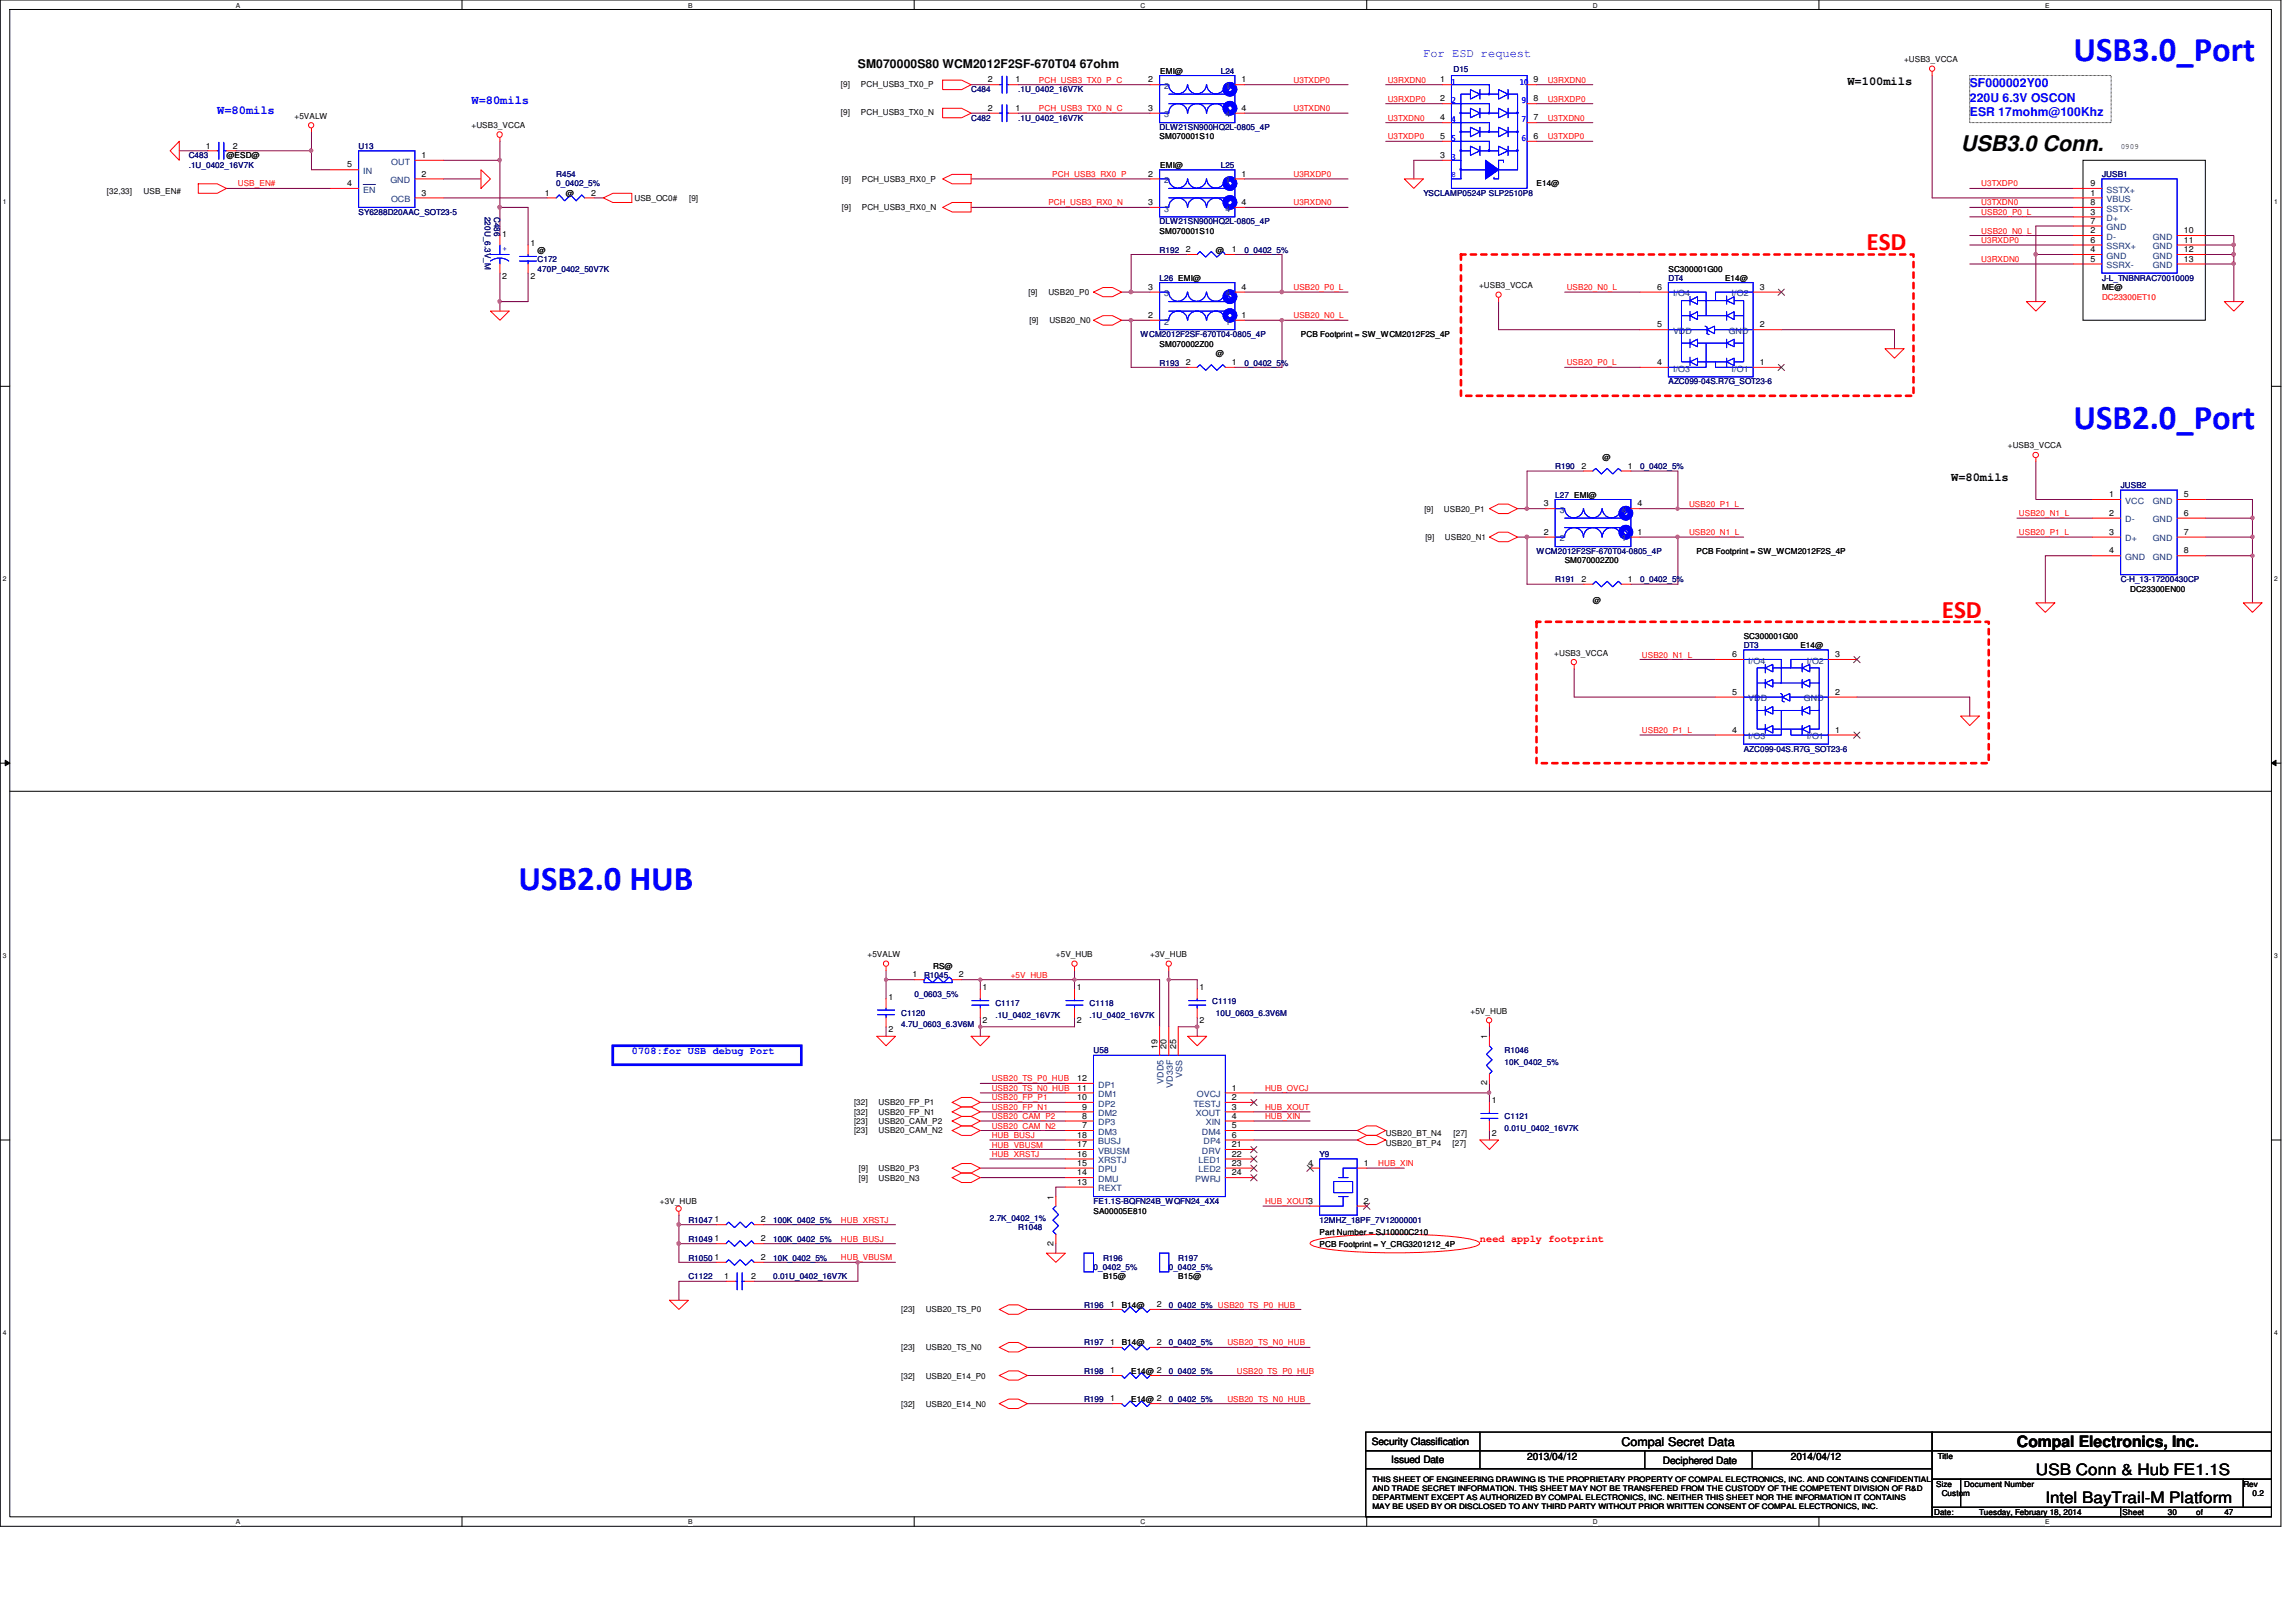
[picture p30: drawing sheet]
<svg xmlns="http://www.w3.org/2000/svg" width="297mm" height="210mm" viewBox="0 0 297 210" stroke-linecap="round" stroke-linejoin="round" font-family="sans-serif">
<defs><g id="words">
<g font-size="4.5" fill="#00f">
<text x="268.3" y="8">USB3.0_Port</text>
<text x="268.3" y="55.5">USB2.0_Port</text>
<text x="67.1" y="115.2">USB2.0 HUB</text>
</g>
<g font-size="3.3" fill="#f00">
<text x="241.5" y="32.3">ESD</text>
<text x="251.2" y="79.9">ESD</text>
</g>
<text font-size="2.8" x="253.7" y="19.6">USB3.0 Conn.</text>
<g font-size="2">
<text x="260.9" y="187.2">Compal Electronics, Inc.</text>
<text x="263.4" y="190.9">USB Conn &amp; Hub FE1.1S</text>
<text x="264.6" y="194.6">Intel BayTrail-M Platform</text>
</g>
<g font-size="1.6">
<text x="111" y="8.8">SM070000S80 WCM2012F2SF-670T04 67ohm</text>
<text x="239" y="11">W=100mils</text>
<text x="252.4" y="62.2">W=80mils</text>
<text x="209.8" y="187.1">Compal Secret Data</text>
</g>
<g font-size="1.6" fill="#00f">
<text x="184.1" y="7.3">For ESD request</text>
<text x="254.8" y="11.3">SF000002Y00</text>
<text x="28.1" y="14.7">W=80mils</text>
<text x="61" y="13.5">W=80mils</text>
<text x="254.8" y="13.2">220U 6.3V OSCON</text>
<text x="254.8" y="15.1">ESR 17mohm@100Khz</text>
</g>
<text font-size="1.3" fill="#00f" x="81.7" y="136.4">0708:for USB debug Port</text>
<text font-size="1.3" fill="#f00" x="191.5" y="160.8">need apply footprint</text>
<g font-size="1.3">
<text x="177.5" y="187">Security Classification</text>
<text x="180" y="189.3">Issued Date</text>
<text x="197.6" y="188.9">2013/04/12</text>
<text x="215.1" y="189.4">Deciphered Date</text>
<text x="231.7" y="188.9">2014/04/12</text>
</g>
<g font-size="1.1">
<text x="108.8" y="11.2">[9]</text>
<text x="111.4" y="11.2">PCH_USB3_TX0_P</text>
<text x="127.8" y="10.7">2</text>
<text x="131.4" y="10.7">1</text>
<text x="148.5" y="10.7">2</text>
<text x="150.1" y="9.5">EMI@</text>
<text x="160.6" y="10.7">1</text>
<text x="186.3" y="10.7">1</text>
<text x="198.4" y="10.7">9</text>
<text x="246.3" y="8">+USB3_VCCA</text>
<text x="38.1" y="15.4">+5VALW</text>
<text x="61" y="16.6">+USB3_VCCA</text>
<text x="108.8" y="14.9">[9]</text>
<text x="111.4" y="14.9">PCH_USB3_TX0_N</text>
<text x="127.8" y="14.4">2</text>
<text x="131.4" y="14.4">1</text>
<text x="148.5" y="14.4">3</text>
<text x="160.6" y="14.4">4</text>
<text x="186.3" y="15.6">4</text>
<text x="186.3" y="18">5</text>
<text x="186.3" y="13.1">2</text>
<text x="198.4" y="18">6</text>
<text x="198.4" y="15.6">7</text>
<text x="198.4" y="13.1">8</text>
<text x="26.6" y="19.2">1</text>
<text x="29.3" y="20.5">@ESD@</text>
<text x="30.1" y="19.2">2</text>
<text x="44.9" y="21.7">5</text>
<text x="54.5" y="22.9">2</text>
<text x="54.5" y="20.4">1</text>
<text x="108.9" y="23.5">[9]</text>
<text x="111.5" y="23.5">PCH_USB3_RX0_P</text>
<text x="148.5" y="22.9">2</text>
<text x="150" y="18">SM070001S10</text>
<text x="150.1" y="21.7">EMI@</text>
<text x="160.6" y="22.9">1</text>
<text x="186.3" y="20.4">3</text>
<text x="274.4" y="19.2">0909</text>
<text x="13.8" y="25.1">[32,33]</text>
<text x="18.6" y="25.1">USB_EN#</text>
<text x="44.9" y="24.1">4</text>
<text x="54.5" y="25.3">3</text>
<text x="70.5" y="25.3">1</text>
<text x="73.2" y="25.4">@</text>
<text x="76.5" y="25.3">2</text>
<text x="82.1" y="26">USB_OC0#</text>
<text x="89.1" y="26">[9]</text>
<text x="108.9" y="27.2">[9]</text>
<text x="111.5" y="27.2">PCH_USB3_RX0_N</text>
<text x="148.5" y="26.5">3</text>
<text x="160.6" y="26.5">4</text>
<text x="198.8" y="24.1">E14@</text>
<text x="270.5" y="25.3">1</text>
<text x="270.5" y="26.5">8</text>
<text x="270.5" y="27.8">3</text>
<text x="270.5" y="24.1">9</text>
<text x="270.5" y="29">7</text>
<text x="65" y="30.6">1</text>
<text x="68.6" y="31.8">1</text>
<text x="69.6" y="32.7">@</text>
<text x="150" y="30.2">SM070001S10</text>
<text x="153.4" y="32.6">2</text>
<text x="157.3" y="32.7">@</text>
<text x="159.4" y="32.6">1</text>
<text x="215.9" y="35.1">SC300001G00</text>
<text x="270.5" y="30.2">2</text>
<text x="270.5" y="32.6">4</text>
<text x="270.5" y="33.9">5</text>
<text x="270.5" y="31.4">6</text>
<text x="282.5" y="31.4">11</text>
<text x="282.5" y="30.2">10</text>
<text x="282.5" y="33.9">13</text>
<text x="282.5" y="32.6">12</text>
<text x="65" y="36.1">2</text>
<text x="68.6" y="36.1">2</text>
<text x="133.1" y="38.2">[9]</text>
<text x="133.2" y="41.8">[9]</text>
<text x="135.6" y="38.2">USB20_P0</text>
<text x="135.8" y="41.8">USB20_N0</text>
<text x="148.5" y="41.1">2</text>
<text x="148.5" y="37.5">3</text>
<text x="160.6" y="41.1">1</text>
<text x="160.6" y="37.5">4</text>
<text x="191.3" y="37.3">+USB3_VCCA</text>
<text x="214.4" y="37.5">6</text>
<text x="223.2" y="36.3">E14@</text>
<text x="227.7" y="37.5">3</text>
<text x="271.9" y="37.5">ME@</text>
<text x="150" y="44.9">SM070002Z00</text>
<text x="153.4" y="47.2">2</text>
<text x="157.3" y="46.1">@</text>
<text x="159.4" y="47.2">1</text>
<text x="168.3" y="43.6">PCB Footprint = SW_WCM2012F2S_4P</text>
<text x="214.4" y="42.4">5</text>
<text x="214.4" y="47.2">4</text>
<text x="227.7" y="42.4">2</text>
<text x="227.7" y="47.2">1</text>
<text x="207.3" y="59.5">@</text>
<text x="259.8" y="58">+USB3_VCCA</text>
<text x="199.7" y="65.5">3</text>
<text x="204.6" y="60.7">2</text>
<text x="210.6" y="60.7">1</text>
<text x="211.8" y="65.5">4</text>
<text x="272.9" y="64.3">1</text>
<text x="282.5" y="64.3">5</text>
<text x="184.3" y="66.2">[9]</text>
<text x="184.4" y="69.8">[9]</text>
<text x="186.8" y="66.2">USB20_P1</text>
<text x="186.9" y="69.8">USB20_N1</text>
<text x="199.7" y="69.2">2</text>
<text x="211.8" y="69.2">1</text>
<text x="219.5" y="71.7">PCB Footprint = SW_WCM2012F2S_4P</text>
<text x="272.9" y="66.8">2</text>
<text x="272.9" y="69.2">3</text>
<text x="272.9" y="71.6">4</text>
<text x="282.5" y="66.8">6</text>
<text x="282.5" y="69.2">7</text>
<text x="282.5" y="71.6">8</text>
<text x="202.4" y="72.9">SM070002Z00</text>
<text x="204.6" y="75.3">2</text>
<text x="210.6" y="75.3">1</text>
<text x="275.6" y="76.6">DC23300EN00</text>
<text x="206.1" y="78">@</text>
<text x="225.6" y="82.7">SC300001G00</text>
<text x="232.9" y="83.9">E14@</text>
<text x="201.1" y="84.9">+USB3_VCCA</text>
<text x="224.1" y="85">6</text>
<text x="224.1" y="89.9">5</text>
<text x="237.4" y="89.9">2</text>
<text x="237.4" y="85">3</text>
<text x="224.1" y="94.8">4</text>
<text x="237.4" y="94.8">1</text>
<text x="112.2" y="123.9">+5VALW</text>
<text x="120.7" y="125.3">RS@</text>
<text x="136.6" y="123.9">+5V_HUB</text>
<text x="148.8" y="123.9">+3V_HUB</text>
<text x="114.9" y="129.4">1</text>
<text x="118.1" y="126.5">1</text>
<text x="124" y="126.5">2</text>
<text x="127.1" y="128.1">1</text>
<text x="139.3" y="128.1">1</text>
<text x="155.2" y="128.1">1</text>
<text x="190.2" y="131.2">+5V_HUB</text>
<text x="114.9" y="133.6">2</text>
<text x="127.1" y="132.4">2</text>
<text x="139.3" y="132.4">2</text>
<text x="149.7" y="135.7" transform="rotate(-90 149.7 135.7)">19</text>
<text x="150.9" y="135.7" transform="rotate(-90 150.9 135.7)">20</text>
<text x="152.1" y="135.7" transform="rotate(-90 152.1 135.7)">25</text>
<text x="155.2" y="132.4">2</text>
<text x="192.4" y="134.5" transform="rotate(-90 192.4 134.5)">1</text>
<text x="110.5" y="143">[32]</text>
<text x="113.7" y="143">USB20_FP_P1</text>
<text x="139.4" y="142.4">10</text>
<text x="139.4" y="141.1">11</text>
<text x="139.4" y="139.9">12</text>
<text x="140" y="143.6">9</text>
<text x="159.4" y="142.4">2</text>
<text x="159.4" y="143.6">3</text>
<text x="159.4" y="141.1">1</text>
<text x="192.4" y="140.5" transform="rotate(-90 192.4 140.5)">2</text>
<text x="193" y="142.8">1</text>
<text x="110.5" y="145.5">[23]</text>
<text x="110.5" y="146.7">[23]</text>
<text x="110.5" y="144.2">[32]</text>
<text x="113.7" y="145.5">USB20_CAM_P2</text>
<text x="113.7" y="146.7">USB20_CAM_N2</text>
<text x="113.7" y="144.2">USB20_FP_N1</text>
<text x="139.4" y="148.5">17</text>
<text x="139.4" y="149.7">16</text>
<text x="139.4" y="147.2">18</text>
<text x="140" y="144.8">8</text>
<text x="140" y="146">7</text>
<text x="159.4" y="147.2">6</text>
<text x="159.4" y="146">5</text>
<text x="159.4" y="148.5">21</text>
<text x="159.4" y="149.7">22</text>
<text x="159.4" y="144.8">4</text>
<text x="179.3" y="147">USB20_BT_N4</text>
<text x="179.3" y="148.3">USB20_BT_P4</text>
<text x="187.9" y="148.3">[27]</text>
<text x="188" y="147">[27]</text>
<text x="193" y="147">2</text>
<text x="85.4" y="155.8">+3V_HUB</text>
<text x="111.1" y="152.8">[9]</text>
<text x="111.1" y="151.6">[9]</text>
<text x="113.7" y="152.8">USB20_N3</text>
<text x="113.7" y="151.6">USB20_P3</text>
<text x="136.3" y="155.2" transform="rotate(-90 136.3 155.2)">1</text>
<text x="139.4" y="152.1">14</text>
<text x="139.4" y="153.3">13</text>
<text x="139.4" y="150.9">15</text>
<text x="159.4" y="150.9">23</text>
<text x="159.4" y="152.1">24</text>
<text x="169.2" y="150.9">4</text>
<text x="176.4" y="150.9">1</text>
<text x="176.4" y="155.8">2</text>
<text x="92.5" y="160.7">1</text>
<text x="92.5" y="158.2">1</text>
<text x="98.4" y="160.7">2</text>
<text x="98.4" y="158.2">2</text>
<text x="136.3" y="161.2" transform="rotate(-90 136.3 161.2)">2</text>
<text x="141.5" y="157.1">SA00005E810</text>
<text x="170.7" y="159.9">Part Number = SJ10000C210</text>
<text x="170.7" y="161.4">PCB Footprint = Y_CRG3201212_4P</text>
<text x="92.5" y="163.1">1</text>
<text x="93.7" y="165.5">1</text>
<text x="97.2" y="165.5">2</text>
<text x="98.4" y="163.1">2</text>
<text x="142.7" y="165.6">B15@</text>
<text x="152.4" y="165.6">B15@</text>
<text x="116.6" y="169.8">[23]</text>
<text x="119.8" y="169.8">USB20_TS_P0</text>
<text x="143.6" y="169.2">1</text>
<text x="145.1" y="169.2">B14@</text>
<text x="149.6" y="169.2">2</text>
<text x="116.6" y="174.7">[23]</text>
<text x="116.6" y="178.4">[32]</text>
<text x="119.8" y="174.7">USB20_TS_N0</text>
<text x="119.8" y="178.4">USB20_E14_P0</text>
<text x="143.6" y="174.1">1</text>
<text x="143.6" y="177.7">1</text>
<text x="145.1" y="174.1">B14@</text>
<text x="146.3" y="177.8">E14@ 2</text>
<text x="149.6" y="174.1">2</text>
<text x="116.6" y="182">[32]</text>
<text x="119.8" y="182">USB20_E14_N0</text>
<text x="143.6" y="181.4">1</text>
<text x="146.3" y="181.4">E14@ 2</text>
<text x="250.7" y="188.8">Title</text>
<text x="250.2" y="196">Date:</text>
<text x="250.5" y="192.4">Size</text>
<text x="251.2" y="193.6">Custom</text>
<text x="254.1" y="192.4">Document Number</text>
<text x="256.1" y="196">Tuesday, February 18, 2014</text>
<text x="274.6" y="196">Sheet</text>
<text x="280.5" y="196">30</text>
<text x="284.1" y="196">of</text>
<text x="287.8" y="196">47</text>
<text x="290.2" y="192.4">Rev</text>
<text x="291.4" y="193.6">0.2</text>
</g>
<g font-size="1.1" fill="#000080">
<text x="125.6" y="11.9">C484</text>
<text x="131.7" y="11.9">.1U_0402_16V7K</text>
<text x="157.9" y="9.5">L24</text>
<text x="188" y="9.3">D15</text>
<text x="125.6" y="15.6">C482</text>
<text x="131.7" y="15.6">.1U_0402_16V7K</text>
<text x="150" y="16.8">DLW21SN900HQ2L-0805_4P</text>
<text x="24.4" y="20.5">C483</text>
<text x="24.4" y="21.7">.1U_0402_16V7K</text>
<text x="46.4" y="19.3">U13</text>
<text x="72" y="22.9">R454</text>
<text x="157.9" y="21.7">L25</text>
<text x="271.9" y="22.9">JUSB1</text>
<text x="46.4" y="27.8">SY6288D20AAC_SOT23-5</text>
<text x="62.7" y="28.1" transform="rotate(90 62.7 28.1)">220U_6.3V_M</text>
<text x="63.9" y="28.1" transform="rotate(90 63.9 28.1)">C486</text>
<text x="72" y="24.1">0_0402_5%</text>
<text x="150" y="29">DLW21SN900HQ2L-0805_4P</text>
<text x="184.1" y="25.4">YSCLAMP0524P SLP2510P8</text>
<text x="69.6" y="33.9">C172</text>
<text x="69.6" y="35.1">470P_0402_50V7K</text>
<text x="150" y="32.7">R192</text>
<text x="161" y="32.7">0_0402_5%</text>
<text x="150" y="36.3">L26 EMI@</text>
<text x="215.9" y="36.3">DT4</text>
<text x="271.9" y="36.3">J-L_TNBNRAC70010009</text>
<text x="147.6" y="43.6">WCM2012F2SF-670T04-0805_4P</text>
<text x="150" y="47.3">R193</text>
<text x="161" y="47.3">0_0402_5%</text>
<text x="215.9" y="49.7">AZC099-04S.R7G_SOT23-6</text>
<text x="201.2" y="60.7">R190</text>
<text x="201.2" y="64.4">L27 EMI@</text>
<text x="212.2" y="60.7">0_0402_5%</text>
<text x="274.4" y="63.2">JUSB2</text>
<text x="198.8" y="71.7">WCM2012F2SF-670T04-0805_4P</text>
<text x="201.2" y="75.4">R191</text>
<text x="212.2" y="75.4">0_0402_5%</text>
<text x="274.4" y="75.4">C-H_13-17200430CP</text>
<text x="225.6" y="83.9">DT3</text>
<text x="225.6" y="97.3">AZC099-04S.R7G_SOT23-6</text>
<text x="116.6" y="131.4">C1120</text>
<text x="118.3" y="129">0_0603_5%</text>
<text x="119.5" y="126.6">R1045</text>
<text x="128.8" y="130.2">C1117</text>
<text x="128.8" y="131.7">.1U_0402_16V7K</text>
<text x="141" y="130.2">C1118</text>
<text x="141" y="131.7">.1U_0402_16V7K</text>
<text x="156.8" y="130">C1119</text>
<text x="157.3" y="131.4">10U_0603_6.3V6M</text>
<text x="116.6" y="132.9">4.7U_0603_6.3V6M</text>
<text x="141.5" y="136.3">U58</text>
<text x="194.6" y="136.3">R1046</text>
<text x="194.6" y="137.8">10K_0402_5%</text>
<text x="170.7" y="149.7">Y9</text>
<text x="194.6" y="144.9">C1121</text>
<text x="194.6" y="146.3">0.01U_0402_16V7K</text>
<text x="141.5" y="155.8">FE1.1S-BQFN24B_WQFN24_4X4</text>
<text x="89.1" y="160.7">R1049</text>
<text x="89.1" y="158.2">R1047</text>
<text x="100" y="160.7">100K_0402_5%</text>
<text x="100" y="158.2">100K_0402_5%</text>
<text x="128.1" y="158">2.7K_0402_1%</text>
<text x="131.7" y="159.2">R1048</text>
<text x="170.7" y="158.2">12MHZ_18PF_7V12000001</text>
<text x="89.1" y="165.6">C1122</text>
<text x="89.1" y="163.2">R1050</text>
<text x="100" y="165.6">0.01U_0402_16V7K</text>
<text x="100" y="163.2">10K_0402_5%</text>
<text x="141.5" y="164.3">0_0402_5%</text>
<text x="142.7" y="163.2">R196</text>
<text x="151.2" y="164.3">0_0402_5%</text>
<text x="152.4" y="163.2">R197</text>
<text x="140.2" y="169.2">R196</text>
<text x="151.2" y="169.2">0_0402_5% USB20_TS_P0_HUB</text>
<text x="140.2" y="174.1">R197</text>
<text x="140.2" y="177.8">R198</text>
<text x="151.2" y="174.1">0_0402_5%</text>
<text x="151.2" y="177.8">0_0402_5%</text>
<text x="140.2" y="181.4">R199</text>
<text x="151.2" y="181.4">0_0402_5%</text>
</g>
<g font-size="1.1" fill="#f00">
<text x="134.4" y="10.7">PCH_USB3_TX0_P_C</text>
<text x="167.3" y="10.7">U3TXDP0</text>
<text x="179.5" y="10.7">U3RXDN0</text>
<text x="200.2" y="10.7">U3RXDN0</text>
<text x="134.4" y="14.4">PCH_USB3_TX0_N_C</text>
<text x="167.3" y="14.4">U3TXDN0</text>
<text x="179.5" y="13.2">U3RXDP0</text>
<text x="179.5" y="15.6">U3TXDN0</text>
<text x="200.2" y="15.6">U3TXDN0</text>
<text x="200.2" y="13.2">U3RXDP0</text>
<text x="136.1" y="22.9">PCH_USB3_RX0_P</text>
<text x="167.3" y="22.9">U3RXDP0</text>
<text x="179.5" y="18">U3TXDP0</text>
<text x="200.2" y="18">U3TXDP0</text>
<text x="30.8" y="24.1">USB_EN#</text>
<text x="135.6" y="26.6">PCH_USB3_RX0_N</text>
<text x="167.3" y="26.6">U3RXDN0</text>
<text x="256.3" y="26.6">U3TXDN0</text>
<text x="256.3" y="27.8">USB20_P0_L</text>
<text x="256.3" y="24.1">U3TXDP0</text>
<text x="256.3" y="30.2">USB20_N0_L</text>
<text x="256.3" y="33.9">U3RXDN0</text>
<text x="256.3" y="31.5">U3RXDP0</text>
<text x="167.3" y="41.2">USB20_N0_L</text>
<text x="167.3" y="37.5">USB20_P0_L</text>
<text x="202.7" y="37.5">USB20_N0_L</text>
<text x="202.7" y="47.3">USB20_P0_L</text>
<text x="218.5" y="65.6">USB20_P1_L</text>
<text x="218.5" y="69.3">USB20_N1_L</text>
<text x="261.2" y="69.3">USB20_P1_L</text>
<text x="261.2" y="66.8">USB20_N1_L</text>
<text x="212.4" y="85.1">USB20_N1_L</text>
<text x="212.4" y="94.9">USB20_P1_L</text>
<text x="130.8" y="126.5">+5V_HUB</text>
<text x="128.3" y="143.6">USB20_FP_N1</text>
<text x="128.3" y="142.4">USB20_FP_P1</text>
<text x="128.3" y="141.2">USB20_TS_N0_HUB</text>
<text x="128.3" y="140">USB20_TS_P0_HUB</text>
<text x="163.7" y="143.6">HUB_XOUT</text>
<text x="163.7" y="141.2">HUB_OVCJ</text>
<text x="128.3" y="146">USB20_CAM_N2</text>
<text x="128.3" y="144.8">USB20_CAM_P2</text>
<text x="128.3" y="147.3">HUB_BUSJ</text>
<text x="128.3" y="149.7">HUB_XRSTJ</text>
<text x="128.3" y="148.5">HUB_VBUSM</text>
<text x="163.7" y="144.8">HUB_XIN</text>
<text x="163.7" y="155.8">HUB_XOUT3</text>
<text x="178.3" y="150.9">HUB_XIN</text>
<text x="108.8" y="158.2">HUB_XRSTJ</text>
<text x="108.8" y="160.7">HUB_BUSJ</text>
<text x="108.8" y="163.1">HUB_VBUSM</text>
<text x="158.8" y="174.1">USB20_TS_N0_HUB</text>
<text x="160" y="177.8">USB20_TS_P0_HUB</text>
<text x="158.8" y="181.4">USB20_TS_N0_HUB</text>
</g>
<g font-size="1.1" fill="#004080">
<text x="150.6" y="11.5">2</text>
<text x="158.5" y="11.5">1</text>
<text x="150.6" y="15.2">3</text>
<text x="158.5" y="15.2">4</text>
<text x="47" y="22.5">IN</text>
<text x="50.5" y="23.7">GND</text>
<text x="50.6" y="21.3">OUT</text>
<text x="150.6" y="23.7">2</text>
<text x="158.5" y="23.7">1</text>
<text x="47" y="24.9">EN</text>
<text x="50.6" y="26.2">OCB</text>
<text x="150.6" y="27.4">3</text>
<text x="158.5" y="27.4">4</text>
<text x="272.5" y="26.2">VBUS</text>
<text x="272.5" y="27.4">SSTX-</text>
<text x="272.5" y="28.6">D+</text>
<text x="272.5" y="24.9">SSTX+</text>
<text x="272.5" y="29.8">GND</text>
<text x="272.5" y="31">D-</text>
<text x="272.5" y="33.5">GND</text>
<text x="272.5" y="34.7">SSRX-</text>
<text x="272.5" y="32.3">SSRX+</text>
<text x="278.5" y="32.3">GND</text>
<text x="278.5" y="31">GND</text>
<text x="278.5" y="34.7">GND</text>
<text x="278.5" y="33.5">GND</text>
<text x="150.6" y="42">2</text>
<text x="150.6" y="38.4">3</text>
<text x="158.5" y="42">1</text>
<text x="158.5" y="38.4">4</text>
<text x="216.4" y="38.4">I/O4</text>
<text x="224" y="38.4">I/O2</text>
<text x="216.4" y="43.2">VDD</text>
<text x="223.6" y="43.2">GND</text>
<text x="216.4" y="48.1">I/O3</text>
<text x="224" y="48.1">I/O1</text>
<text x="275" y="65.2">VCC</text>
<text x="278.5" y="65.2">GND</text>
<text x="201.8" y="70.1">2</text>
<text x="201.8" y="66.4">3</text>
<text x="209.8" y="70.1">1</text>
<text x="209.8" y="66.4">4</text>
<text x="275" y="67.6">D-</text>
<text x="275" y="70.1">D+</text>
<text x="278.5" y="67.6">GND</text>
<text x="278.5" y="70.1">GND</text>
<text x="275" y="72.5">GND</text>
<text x="278.5" y="72.5">GND</text>
<text x="226.2" y="85.9">I/O4</text>
<text x="233.8" y="85.9">I/O2</text>
<text x="226.2" y="90.8">VDD</text>
<text x="226.2" y="95.7">I/O3</text>
<text x="233.4" y="90.8">GND</text>
<text x="233.8" y="95.7">I/O1</text>
<text x="142.1" y="143.2">DP2</text>
<text x="142.1" y="142">DM1</text>
<text x="142.1" y="140.8">DP1</text>
<text x="150.5" y="140.3" transform="rotate(-90 150.5 140.3)">VDD5</text>
<text x="151.7" y="140.8" transform="rotate(-90 151.7 140.8)">VD33F</text>
<text x="152.9" y="139.4" transform="rotate(-90 152.9 139.4)">VSS</text>
<text x="154.4" y="143.2">TESTJ</text>
<text x="154.9" y="142">OVCJ</text>
<text x="142.1" y="149.3">VBUSM</text>
<text x="142.1" y="148.1">BUSJ</text>
<text x="142.1" y="145.6">DP3</text>
<text x="142.1" y="146.9">DM3</text>
<text x="142.1" y="144.4">DM2</text>
<text x="154.7" y="144.4">XOUT</text>
<text x="155.5" y="146.9">DM4</text>
<text x="155.5" y="149.3">DRV</text>
<text x="155.7" y="148.1">DP4</text>
<text x="156" y="145.6">XIN</text>
<text x="142.1" y="153">DMU</text>
<text x="142.1" y="150.5">XRSTJ</text>
<text x="142.1" y="154.2">REXT</text>
<text x="142.1" y="151.7">DPU</text>
<text x="154.6" y="153">PWRJ</text>
<text x="155.1" y="150.5">LED1</text>
<text x="155.1" y="151.7">LED2</text>
</g>
<g font-size="1.1" fill="#00f">
<text x="187.8" y="11">1</text>
<text x="196.6" y="11">10</text>
<text x="187.8" y="15.8">4</text>
<text x="187.8" y="13.4">2</text>
<text x="196.9" y="15.8">7</text>
<text x="196.9" y="13.4">9</text>
<text x="187.8" y="18.2">5</text>
<text x="187.8" y="20.7">3</text>
<text x="187.8" y="22.9">8</text>
<text x="196.9" y="18.2">6</text>
<text x="65" y="32.5">+</text>
</g>
<text font-size="1.1" fill="#ff8000" x="271.9" y="38.8">DC23300ET10</text>
<g font-size="1">
<text x="177.5" y="191.8">THIS SHEET OF ENGINEERING DRAWING IS THE PROPRIETARY PROPERTY OF COMPAL ELECTRONICS, INC. AND CONTAINS CONFIDENTIAL</text>
<text x="177.5" y="193">AND TRADE SECRET INFORMATION. THIS SHEET MAY NOT BE TRANSFERED FROM THE CUSTODY OF THE COMPETENT DIVISION OF R&amp;D</text>
<text x="177.5" y="194.1">DEPARTMENT EXCEPT AS AUTHORIZED BY COMPAL ELECTRONICS, INC. NEITHER THIS SHEET NOR THE INFORMATION IT CONTAINS</text>
<text x="177.5" y="195.2">MAY BE USED BY OR DISCLOSED TO ANY THIRD PARTY WITHOUT PRIOR WRITTEN CONSENT OF COMPAL ELECTRONICS, INC.</text>
</g>
<g font-size=".9">
<text x="30.5" y="1">A</text>
<text x="89" y="1">B</text>
<text x="147.5" y="1">C</text>
<text x="206.1" y="1">D</text>
<text x="264.6" y="1">E</text>
<text x=".4" y="26.4">1</text>
<text x="294.2" y="26.4">1</text>
<text x=".4" y="75.2">2</text>
<text x="294.2" y="75.2">2</text>
<text x=".4" y="124">3</text>
<text x="294.2" y="124">3</text>
<text x=".4" y="172.7">4</text>
<text x="294.2" y="172.7">4</text>
<text x="30.5" y="197.3">A</text>
<text x="89" y="197.3">B</text>
<text x="147.5" y="197.3">C</text>
<text x="206.1" y="197.3">D</text>
<text x="264.6" y="197.3">E</text>
</g>
</g></defs>
<path d="M0 0h295.1v197.5h-295.1zM1.3 1.2h292.6v195.1h-292.6z" fill="none" stroke="#000" stroke-width=".13"/>
<g fill="#fff">
<path d="M30.5 .2h.6v.9h-.6z"/>
<path d="M30.5 196.5h.6v.9h-.6z"/>
</g>
<path d="M59.8 0v1.2M59.8 196.3v1.2" fill="none" stroke="#000" stroke-width=".13"/>
<g fill="#fff">
<path d="M89 .2h.6v.9h-.6z"/>
<path d="M89 196.5h.6v.9h-.6z"/>
</g>
<path d="M118.3 0v1.2M118.3 196.3v1.2" fill="none" stroke="#000" stroke-width=".13"/>
<g fill="#fff">
<path d="M147.5 .2h.6v.9h-.6z"/>
<path d="M147.5 196.5h.6v.9h-.6z"/>
</g>
<path d="M176.8 0v1.2M176.8 196.3v1.2" fill="none" stroke="#000" stroke-width=".13"/>
<g fill="#fff">
<path d="M206.1 .2h.6v.9h-.6z"/>
<path d="M206.1 196.5h.6v.9h-.6z"/>
</g>
<path d="M235.3 0v1.2M235.3 196.3v1.2" fill="none" stroke="#000" stroke-width=".13"/>
<g fill="#fff">
<path d="M264.6 .2h.5v.9h-.5z"/>
<path d="M264.6 196.5h.5v.9h-.5z"/>
<path d="M.4 25.6h.4v1h-.4z"/>
<path d="M294.2 25.6h.5v1h-.5z"/>
<path d="M.4 74.4h.4v1h-.4z"/>
<path d="M294.2 74.4h.5v1h-.5z"/>
</g>
<path d="M0 50h1.3M293.9 50h1.2" fill="none" stroke="#000" stroke-width=".13"/>
<g fill="#fff">
<path d="M.4 123.1h.4v1h-.4z"/>
<path d="M294.2 123.1h.5v1h-.5z"/>
</g>
<path d="M0 98.8h1.3M.7 98.4l.6 .4-.6 .3zM293.9 98.8l.6-.4v.7zM293.9 98.8h1.2" fill="none" stroke="#000" stroke-width=".13"/>
<path d="M.7 98.4l.6 .4-.6 .3zM293.9 98.8l.6-.4v.7z" fill="#000"/>
<g fill="#fff">
<path d="M.4 171.9h.4v1h-.4z"/>
<path d="M294.2 171.9h.5v1h-.5z"/>
</g>
<path d="M254.8 9.8h18.3v6.1h-18.3zM269.5 20.7h15.8v20.7h-15.8zM1.3 102.4h292.6M0 147.5h1.3M293.9 147.5h1.2" fill="none" stroke="#000" stroke-width=".13"/>
<path d="M169.6 160.7a14.1 14.1 0 0 1 4.9-.8 74.5 74.5 0 0 1 15.9 .5l.9 .3 .1 .2-.1 .2a14.2 14.2 0 0 1-4.9 .8 70.7 70.7 0 0 1-15.9-.5l-.9-.3-.1-.2z" fill="none" stroke="#f00" stroke-width=".13"/>
<path d="M79.3 135.3h24.4v2.5h-24.4z" fill="none" stroke="#00f" stroke-width=".34"/>
<path d="M189 32.9h58.6v18.3h-58.6zM198.8 80.5h58.5v18.3h-58.5z" fill="none" stroke="#f00" stroke-width=".34" stroke-dasharray=".7 .7"/>
<path d="M161 26.8h13.4M146.3 41.4v6.1" fill="none" stroke="#800040" stroke-width=".13"/>
<path d="M146.1 41.3h.4v.1v.2l-.2 .1-.2-.1z" fill-rule="evenodd" fill="#f0f"/>
<path d="M146.1 41.3h.4v.1v.2l-.2 .1-.2-.1z" fill="none" stroke="#f0f" stroke-width=".13"/>
<path d="M174.4 41.4h-8.5v6.1h-6.1" fill="none" stroke="#800040" stroke-width=".13"/>
<path d="M165.7 41.3h.3l.1 .1-.1 .2-.2 .1-.1-.1z" fill-rule="evenodd" fill="#f0f"/>
<path d="M165.7 41.3h.3l.1 .1-.1 .2-.2 .1-.1-.1z" fill="none" stroke="#f0f" stroke-width=".13"/>
<path d="M146.3 32.9v4.9" fill="none" stroke="#800040" stroke-width=".13"/>
<path d="M146.1 37.6h.4v.2v.1l-.2 .1-.2-.1z" fill-rule="evenodd" fill="#f0f"/>
<path d="M146.1 37.6h.4v.2v.1l-.2 .1-.2-.1z" fill="none" stroke="#f0f" stroke-width=".13"/>
<g fill="none" stroke="#800040" stroke-width=".13">
<path d="M125.6 14.6h2.4M125.6 11h2.4M131.7 11h17.1M131.7 14.6h17.1M161 14.6h13.4M161 11h13.4M179.3 13.4h7.3M179.3 11h7.3M179.3 18.3h7.3M179.3 15.9h7.3M198.8 11h7.3M198.8 15.9h7.3"/>
<path d="M198.8 13.4h7.3M198.8 18.3h7.3M125.6 26.8h23.2M125.6 23.2h23.2M146.3 37.8h2.5M146.3 32.9h7.4M159.8 32.9h6.1v4.9h-4.9M186.6 20.7h-3.7v2.5M263.4 32.9h4.9M268.3 29.3h-4.9v9.7M146.3 41.4h2.5M146.3 47.5h7.4"/>
</g>
<path d="M263.2 32.7h.3l.1 .2-.1 .2h-.2h-.1z" fill-rule="evenodd" fill="#f0f"/>
<path d="M263.2 32.7h.3l.1 .2-.1 .2h-.2h-.1z" fill="none" stroke="#f0f" stroke-width=".13"/>
<path d="M145.1 37.8h1.2M161 23.2h13.4M165.9 37.8h8.5M250 25.6h18.3M145.1 41.4h1.2" fill="none" stroke="#800040" stroke-width=".13"/>
<path d="M165.7 37.6h.3l.1 .2-.1 .1-.2 .1-.1-.1z" fill-rule="evenodd" fill="#f0f"/>
<path d="M165.7 37.6h.3l.1 .2-.1 .1-.2 .1-.1-.1z" fill="none" stroke="#f0f" stroke-width=".13"/>
<path d="M250 9.8v15.8M285.3 31.7h3.7M285.3 30.5h3.7v1.2M289 34.2v4.8M289 31.7v1.2h-3.7M161 41.4h4.9" fill="none" stroke="#800040" stroke-width=".13"/>
<path d="M288.8 32.7h.3l.1 .2-.1 .2h-.1h-.2z" fill-rule="evenodd" fill="#f0f"/>
<path d="M288.8 32.7h.3l.1 .2-.1 .2h-.1h-.2z" fill="none" stroke="#f0f" stroke-width=".13"/>
<path d="M288.8 31.5h.3l.1 .2-.1 .1-.1 .1-.2-.1z" fill-rule="evenodd" fill="#f0f"/>
<path d="M288.8 31.5h.3l.1 .2-.1 .1-.1 .1-.2-.1z" fill="none" stroke="#f0f" stroke-width=".13"/>
<path d="M254.8 26.8h13.5M254.8 30.5h13.5M254.8 28.1h13.5M254.8 34.2h13.5M254.8 31.7h13.5M254.8 24.4h13.5M87.8 157.3v1.2M98.8 158.5h17.1" fill="none" stroke="#800040" stroke-width=".13"/>
<path d="M87.6 158.3h.4v.1v.2l-.2 .1-.2-.1z" fill-rule="evenodd" fill="#f0f"/>
<path d="M87.6 158.3h.4v.1v.2l-.2 .1-.2-.1z" fill="none" stroke="#f0f" stroke-width=".13"/>
<g fill="none" stroke="#800040" stroke-width=".13">
<path d="M92.7 158.5h-4.9v2.4h4.9M126.8 143.9h11M126.8 142.7h11M126.8 151.2h11M126.8 152.4h11M126.8 141.4h11M126.8 140.2h11M126.8 146.3h11M126.8 145.1h11M128 147.5h9.8M128 150h9.8M128 148.8h9.8"/>
<path d="M137.8 153.6h-1.2v1.2M162.2 145.1h7.3M162.2 143.9h7.3M162.2 141.4h30.5M163.4 156.1h6.1M176.8 151.2h4.9M98.8 160.9h17.1M136.6 160.9v1.3"/>
</g>
<path d="M192.5 141.2h.3l.1 .2-.1 .2h-.2h-.1z" fill-rule="evenodd" fill="#f0f"/>
<path d="M192.5 141.2h.3l.1 .2-.1 .2h-.2h-.1z" fill="none" stroke="#f0f" stroke-width=".13"/>
<path d="M151.2 125.6v1.2M152.4 132.9h2.5v1.2M154.9 131.7v1.2" fill="none" stroke="#800040" stroke-width=".13"/>
<path d="M154.7 132.7h.3l.1 .2-.1 .1-.2 .1-.1-.1z" fill-rule="evenodd" fill="#f0f"/>
<path d="M154.7 132.7h.3l.1 .2-.1 .1-.2 .1-.1-.1z" fill="none" stroke="#f0f" stroke-width=".13"/>
<path d="M151.2 126.8v6.1" fill="none" stroke="#800040" stroke-width=".13"/>
<path d="M151.1 126.6h.2l.1 .2-.1 .1-.1 .1-.1-.1z" fill-rule="evenodd" fill="#f0f"/>
<path d="M151.1 126.6h.2l.1 .2-.1 .1-.1 .1-.1-.1z" fill="none" stroke="#f0f" stroke-width=".13"/>
<path d="M151.2 126.8h3.7M192.7 132.9v1.2M192.7 140.2v2.5M192.7 146.3v1.2M87.8 160.9v2.5" fill="none" stroke="#800040" stroke-width=".13"/>
<path d="M87.6 160.7h.4v.2v.2l-.2 .1-.2-.1z" fill-rule="evenodd" fill="#f0f"/>
<path d="M87.6 160.7h.4v.2v.2l-.2 .1-.2-.1z" fill="none" stroke="#f0f" stroke-width=".13"/>
<path d="M87.8 163.4h4.9M98.8 163.4h12.2" fill="none" stroke="#800040" stroke-width=".13"/>
<path d="M110.8 163.2h.3l.1 .2-.1 .1-.2 .1-.1-.1z" fill-rule="evenodd" fill="#f0f"/>
<path d="M110.8 163.2h.3l.1 .2-.1 .1-.2 .1-.1-.1z" fill="none" stroke="#f0f" stroke-width=".13"/>
<path d="M150 126.8h-11v1.2M93.9 165.8h-6.1v2.5M115.9 163.4h-4.9v2.4h-13.4" fill="none" stroke="#800040" stroke-width=".13"/>
<path d="M138.9 126.6h.3v.2v.1l-.2 .1-.1-.1z" fill-rule="evenodd" fill="#f0f"/>
<path d="M138.9 126.6h.3v.2v.1l-.2 .1-.1-.1z" fill="none" stroke="#f0f" stroke-width=".13"/>
<path d="M126.8 126.8v1.2M139 131.7v1.2h-12.2v1.2" fill="none" stroke="#800040" stroke-width=".13"/>
<path d="M126.7 132.7h.3v.2v.1l-.2 .1-.1-.1z" fill-rule="evenodd" fill="#f0f"/>
<path d="M126.7 132.7h.3v.2v.1l-.2 .1-.1-.1z" fill="none" stroke="#f0f" stroke-width=".13"/>
<path d="M114.6 126.8v2.4M114.6 125.6v1.2h3.7M150 126.8v6.1" fill="none" stroke="#800040" stroke-width=".13"/>
<path d="M114.5 126.6h.3v.2v.1l-.2 .1-.1-.1z" fill-rule="evenodd" fill="#f0f"/>
<path d="M114.5 126.6h.3v.2v.1l-.2 .1-.1-.1z" fill="none" stroke="#f0f" stroke-width=".13"/>
<path d="M285.3 34.2h3.7M114.6 132.9v1.2" fill="none" stroke="#800040" stroke-width=".13"/>
<path d="M288.8 34h.3l.1 .1-.1 .2h-.1h-.2z" fill-rule="evenodd" fill="#f0f"/>
<path d="M288.8 34h.3l.1 .1-.1 .2h-.1h-.2z" fill="none" stroke="#f0f" stroke-width=".13"/>
<path d="M289 32.9v1.3M124.4 126.8h14.6M126.8 131.7v1.2M162.2 146.3h13.4M162.2 147.5h13.4" fill="none" stroke="#800040" stroke-width=".13"/>
<path d="M126.7 126.6h.3v.2v.1l-.2 .1-.1-.1z" fill-rule="evenodd" fill="#f0f"/>
<path d="M126.7 126.6h.3v.2v.1l-.2 .1-.1-.1z" fill="none" stroke="#f0f" stroke-width=".13"/>
<path d="M197.6 69.5v6.1M139 125.6v1.2" fill="none" stroke="#800040" stroke-width=".13"/>
<path d="M197.4 69.3h.3l.1 .2-.1 .1-.2 .1-.1-.1z" fill-rule="evenodd" fill="#f0f"/>
<path d="M197.4 69.3h.3l.1 .2-.1 .1-.2 .1-.1-.1z" fill="none" stroke="#f0f" stroke-width=".13"/>
<path d="M225.6 69.5h-8.5v6.1h-6.1" fill="none" stroke="#800040" stroke-width=".13"/>
<path d="M216.9 69.3h.3v.2v.1l-.2 .1-.1-.1z" fill-rule="evenodd" fill="#f0f"/>
<path d="M216.9 69.3h.3v.2v.1l-.2 .1-.1-.1z" fill="none" stroke="#f0f" stroke-width=".13"/>
<path d="M197.6 61v4.8" fill="none" stroke="#800040" stroke-width=".13"/>
<path d="M197.4 65.7h.3l.1 .1-.1 .2h-.2h-.1z" fill-rule="evenodd" fill="#f0f"/>
<path d="M197.4 65.7h.3l.1 .1-.1 .2h-.2h-.1z" fill="none" stroke="#f0f" stroke-width=".13"/>
<path d="M196.3 69.5h3.7M196.3 65.8h3.7M197.6 75.6h7.3M197.6 61h7.3M211 61h6.1v4.8M212.2 65.8h4.9M217.1 65.8h8.5" fill="none" stroke="#800040" stroke-width=".13"/>
<path d="M216.9 65.7h.3v.1v.2h-.2h-.1z" fill-rule="evenodd" fill="#f0f"/>
<path d="M216.9 65.7h.3v.1v.2h-.2h-.1z" fill="none" stroke="#f0f" stroke-width=".13"/>
<path d="M263.4 59.7v4.9h7.3M212.2 69.5h4.9M260.9 69.5h9.8M260.9 67.1h9.8M270.7 71.9h-6.1v6.1M285.3 64.6h6.1v2.5M203.7 86.6v3.6h18.2M212.2 85.3h9.7M212.2 95.1h9.7M240.2 90.2h14.6v2.5" fill="none" stroke="#800040" stroke-width=".13"/>
<path d="M291.3 66.9h.2l.1 .1-.1 .2-.1 .1-.1-.1z" fill-rule="evenodd" fill="#f0f"/>
<path d="M291.3 66.9h.2l.1 .1-.1 .2-.1 .1-.1-.1z" fill="none" stroke="#f0f" stroke-width=".13"/>
<path d="M285.3 67.1h6.1v2.4" fill="none" stroke="#800040" stroke-width=".13"/>
<path d="M291.3 69.3h.2l.1 .2-.1 .1-.1 .1-.1-.1z" fill-rule="evenodd" fill="#f0f"/>
<path d="M291.3 69.3h.2l.1 .2-.1 .1-.1 .1-.1-.1z" fill="none" stroke="#f0f" stroke-width=".13"/>
<path d="M285.3 69.5h6.1v2.4" fill="none" stroke="#800040" stroke-width=".13"/>
<path d="M291.3 71.8h.2l.1 .1-.1 .2h-.1h-.1z" fill-rule="evenodd" fill="#f0f"/>
<path d="M291.3 71.8h.2l.1 .1-.1 .2h-.1h-.1z" fill="none" stroke="#f0f" stroke-width=".13"/>
<g fill="none" stroke="#800040" stroke-width=".13">
<path d="M64.7 26.8v3.7M64.7 39v1.3M193.9 39v3.7h18.3M202.4 37.8h9.8M202.4 47.5h9.8M230.4 42.7h14.7v2.4M285.3 71.9h6.1v6.1M154.9 126.8v1.2M132.9 169.5h11M132.9 174.4h11M132.9 178h11M150 169.5h18.3"/>
<path d="M150 174.4h19.5M150 178h19.5M132.9 181.6h11M150 181.6h19.5"/>
</g>
<path d="M64.5 38.8h.3v.2v.2h-.2h-.1z" fill-rule="evenodd" fill="#f0f"/>
<path d="M64.5 38.8h.3v.2v.2h-.2h-.1z" fill="none" stroke="#f0f" stroke-width=".13"/>
<path d="M64.7 26.8h3.6v4.9M64.7 35.3v3.7h3.6v-3.7" fill="none" stroke="#800040" stroke-width=".13"/>
<path d="M64.5 26.6h.3v.2v.2h-.2h-.1z" fill-rule="evenodd" fill="#f0f"/>
<path d="M64.5 26.6h.3v.2v.2h-.2h-.1z" fill="none" stroke="#f0f" stroke-width=".13"/>
<path d="M23.2 19.5h3.7M30.5 19.5h9.8v2.5M29.3 24.4h13.4M57.4 23.2h4.8M57.4 25.6h13.4M76.9 25.6h1.2" fill="none" stroke="#800040" stroke-width=".13"/>
<path d="M40.1 19.3h.3l.1 .2-.1 .1-.1 .1-.2-.1z" fill-rule="evenodd" fill="#f0f"/>
<path d="M40.1 19.3h.3l.1 .2-.1 .1-.1 .1-.2-.1z" fill="none" stroke="#f0f" stroke-width=".13"/>
<path d="M40.3 17.1v2.4M64.7 20.7v6.1" fill="none" stroke="#800040" stroke-width=".13"/>
<path d="M64.5 26.6h.3v.2v.2h-.2h-.1z" fill-rule="evenodd" fill="#f0f"/>
<path d="M64.5 26.6h.3v.2v.2h-.2h-.1z" fill="none" stroke="#f0f" stroke-width=".13"/>
<path d="M64.5 20.5h.3v.2v.2l-.2 .1-.1-.1z" fill-rule="evenodd" fill="#f0f"/>
<path d="M64.5 20.5h.3v.2v.2l-.2 .1-.1-.1z" fill="none" stroke="#f0f" stroke-width=".13"/>
<path d="M64.7 18.3v2.4h-7.3M40.3 22h2.4" fill="none" stroke="#800040" stroke-width=".13"/>
<g fill="none" stroke="#f00" stroke-width=".13">
<path d="M23.2 18.3v2.4l-1.2-1.2zM40.3 16.6v.5M64.7 17.8v.5M122 10.4h2.4l1.2 .6-1.2 .6h-2.4zM122 14h2.4l1.2 .6-1.2 .6h-2.4zM250 9.3v.5M25.6 23.8h2.5l1.2 .6-1.2 .6h-2.5zM62.2 22l1.3 1.2-1.3 1.2zM64.7 30.5v1.2M64.7 34.2v1.1M70.8 25.6h1.2M75.6 25.6h1.3"/>
<path d="M78.1 25.6l1.2-.6h2.4v1.2h-2.4zM122 26.8l1.2-.6h2.4v1.2h-2.4zM122 23.2l1.2-.6h2.4v1.2h-2.4zM141.5 37.8l1.2-.6h1.2l1.2 .6-1.2 .6h-1.2zM181.7 23.2h2.4l-1.2 1.2zM193.9 38.5v.5M212.2 37.8h3.6M226.8 37.8h3.6M262.2 39h2.4l-1.2 1.3zM287.8 39h2.4l-1.2 1.3zM63.5 40.3h2.4l-1.2 1.1zM141.5 41.4l1.2-.6h1.2l1.2 .6-1.2 .7h-1.2z"/>
<path d="M212.2 42.7h3.6M212.2 47.5h3.6M226.8 42.7h3.6M226.8 47.5h3.6M243.9 45.1h2.4l-1.2 1.3zM263.4 59.3v.4M192.7 65.8l1.2-.6h1.2l1.2 .6-1.2 .7h-1.2zM192.7 69.5l1.2-.6h1.2l1.2 .6-1.2 .6h-1.2zM204.9 75.6h1.2M209.7 75.6h1.3M263.4 78h2.4l-1.2 1.2zM270.7 64.6h3.6"/>
<path d="M270.7 67.1h3.6M270.7 69.5h3.6M270.7 71.9h3.6M281.7 64.6h3.6M281.7 67.1h3.6M281.7 69.5h3.6M281.7 71.9h3.6M290.2 78h2.4l-1.2 1.2zM203.7 86.1v.5M221.9 85.3h3.7M221.9 90.2h3.7M221.9 95.1h3.7"/>
<path d="M236.5 85.3h3.7M236.5 90.2h3.7M236.5 95.1h3.7M253.6 92.7h2.5l-1.3 1.2zM113.4 134.1h2.5l-1.3 1.2zM114.6 125.1v.5M125.6 134.1h2.4l-1.2 1.2zM139 125.1v.5M151.2 125.1v.5M153.7 134.1h2.4l-1.2 1.2zM192.7 132.4v.5M192.7 134.1v1.2"/>
<path d="M192.7 139v1.2M87.8 156.8v.5M123.2 152.4l1.2-.6h1.2l1.2 .6-1.2 .6h-1.2zM123.2 151.2l1.2-.6h1.2l1.2 .6-1.2 .6h-1.2zM123.2 145.1l1.2-.6h1.2l1.2 .6-1.2 .6h-1.2zM123.2 146.3l1.2-.6h1.2l1.2 .6-1.2 .6h-1.2zM123.2 142.7l1.2-.7h1.2l1.2 .7-1.2 .6h-1.2zM123.2 143.9l1.2-.6h1.2l1.2 .6-1.2 .6h-1.2zM169.5 151.2h1.2M169.5 156.1h1.2M175.6 151.2h1.2M175.6 156.1h1.2"/>
<path d="M175.6 146.3l1.2-.6h1.2l1.3 .6-1.3 .6h-1.2zM175.6 147.5l1.2-.6h1.2l1.3 .6-1.3 .6h-1.2zM191.5 147.5h2.4l-1.2 1.3zM86.6 168.3h2.5l-1.3 1.2zM129.3 174.4l1.2-.7h1.2l1.2 .7-1.2 .6h-1.2zM129.3 169.5l1.2-.6h1.2l1.2 .6-1.2 .6h-1.2zM129.3 178l1.2-.6h1.2l1.2 .6-1.2 .6h-1.2zM135.4 162.2h2.4l-1.2 1.2zM129.3 181.6l1.2-.5h1.2l1.2 .5-1.2 .7h-1.2zM143.9 181.6h1.2M148.8 181.6h1.2"/>
<circle cx="40.2" cy="16.2" r=".34"/>
<circle cx="64.6" cy="17.4" r=".35"/>
<circle cx="250" cy="8.9" r=".34"/>
<circle cx="193.9" cy="38.1" r=".34"/>
<circle cx="263.4" cy="58.9" r=".36"/>
<circle cx="203.6" cy="85.7" r=".34"/>
<circle cx="114.6" cy="124.7" r=".34"/>
<circle cx="139" cy="124.7" r=".34"/>
<circle cx="151.2" cy="124.7" r=".34"/>
<circle cx="192.6" cy="132" r=".34"/>
<circle cx="87.8" cy="156.4" r=".34"/>
</g>
<g fill="none" stroke="#000" stroke-width=".13">
<path d="M176.7 185.3h73.3v2.4h-73.3zM176.7 187.7h73.3v2.4h-73.3zM176.7 190.1h73.3v6.2h-73.3zM191.5 185.3v4.8M212.8 187.7v2.4M226.7 187.7v2.4M250 185.3h43.9v2.4h-43.9zM250 187.7h43.9v3.7h-43.9zM250 191.4h3.6v3.7h-3.6zM250 195.1h24.3v1.2h-24.3zM253.6 191.4h36.6v3.7h-36.6zM274.3 195.1h19.6v1.2h-19.6z"/>
<path d="M290.2 191.4h3.7v3.7h-3.7z"/>
</g>
<g fill="none" stroke="#00f" stroke-width=".13">
<path d="M63.5 32.9h2.4M63.5 33.8a2.03 2.03 0 0 1 2.3 0M64.7 31.7v1.2M64.7 33.4v.8M72 25.6l.3-.4 .8 .8 .7-.8 .7 .8 .8-.8 .3 .4M150 37.8h1.2a1.21 1.21 0 0 0 1.2 1.2 1.21 1.21 0 0 0 1.2-1.2M151.2 39h7.3M153.7 37.8a1.21 1.21 0 0 0 1.2 1.2 1.21 1.21 0 0 0 1.2-1.2M156.1 37.8a1.19 1.19 0 0 0 1.2 1.2 1.19 1.19 0 0 0 1.2-1.2M158.5 37.8h1.3M215.8 37.8h4.9v3M215.8 36.6h11v12.2h-11z"/>
<path d="M218.6 38.4v1.1M218.6 38.9l1-.5v1zM218.6 38.9h-1.1v7.9h1.1M219.6 38.9h3.8M223.4 38.3v1.1M223.4 38.9l1-.5v1zM224.4 38.9h1.2v7.9h-1.2M226.8 37.8h-4.9v1.1M150 41.4h1.2a1.21 1.21 0 0 1 1.2-1.1 1.21 1.21 0 0 1 1.2 1.1M151.2 40.3h7.3M153.7 41.4a1.21 1.21 0 0 1 1.2-1.1 1.21 1.21 0 0 1 1.2 1.1M156.1 41.4a1.19 1.19 0 0 1 1.2-1.1 1.19 1.19 0 0 1 1.2 1.1"/>
<path d="M158.5 41.4h1.3M215.8 42.7h5M217.5 44.4h1.1M217.5 40.8h1.1M218.6 44.4l1-.5v1zM218.6 43.9v1.1M218.6 40.3v1.1M218.6 46.2v1.1M218.6 46.8l1-.4v.9zM218.6 40.8l1-.5v1.1zM219.6 46.8h3.8M219.6 44.4h3.8"/>
<path d="M219.6 40.8h3.8M220.6 42.2l.2 .1v.9l.3 .1M220.7 44.4v3.1h-4.9M220.8 42.7l1-.5v1zM221.8 42.7h5M221.9 46.8v.7h4.9M223.4 40.3v1.1M223.4 46.4v1.1M223.4 46.8l1-.4v.9zM223.4 43.9v1.1M223.4 44.4l1-.5v1zM223.4 40.8l1-.5v1.1z"/>
<path d="M224.4 40.8h1.2M224.4 44.4h1.2M206.1 75.6l.3-.4 .8 .7 .7-.7 .7 .7 .8-.7 .3 .4M274.3 63.4h7.4v11h-7.4zM225.6 85.3h4.8v3.1M225.6 90.2h5M225.6 84.1h10.9v12.2h-10.9zM227.3 91.9h1.1M227.3 88.4h1.1M228.4 86v1.1M228.4 86.4l.9-.4v.9zM228.4 91.9l.9-.5v1z"/>
<path d="M228.4 91.4v1.1M228.4 87.9v1.1M228.4 93.8v1.1M228.4 94.4l.9-.5v1zM228.4 88.4l.9-.5v1zM228.4 86.4h-1.1v8h1.1M229.3 86.4h3.9M229.3 94.4h3.9M229.3 91.9h3.9M229.3 88.4h3.9M230.4 89.7l.2 .2v.8l.2 .1M230.4 91.9v3.2h-4.8"/>
<path d="M230.6 90.2l1-.5v1zM231.6 90.2h4.9M231.7 94.4v.7h4.8M233.2 87.9v1.1M233.2 85.8v1.1M233.2 86.4l.9-.4v.9zM233.2 93.9v1.1M233.2 94.4l.9-.5v1zM233.2 91.4v1.1M233.2 91.9l.9-.5v1zM233.2 88.4l.9-.5v1zM234.1 86.4h1.3v8h-1.3"/>
<path d="M234.1 88.4h1.3M234.1 91.9h1.3M236.5 85.3h-4.8v1.1M192.7 135.3l.3 .4-.7 .7 .7 .8-.7 .7 .7 .7-.3 .4M170.7 150h4.9v7.3h-4.9zM172.5 152.9h2.5v1.4h-2.5zM173.2 154.8h1.2M173.2 152.4h1.2M173.8 154.8v1.3h-3.1M175.6 151.2h-1.8v1.2M145.1 181.6l.4 .4 .7-.7 .8 .7 .7-.7 .7 .7 .4-.4"/>
</g>
<path d="M230.1 37.4l.8 .8M230.8 37.4l-.8 .8M230.1 47.2l.8 .8M230.8 47.2l-.8 .8M239.8 85l.9 .8M239.8 94.7l.9 .8M240.6 85l-.8 .8M240.6 94.7l-.8 .8M169.1 150.8l.8 .8M169.9 150.8l-.8 .8M176.4 155.7l.8 .8M177.2 155.7l-.8 .8" fill="none" stroke="#804000" stroke-width=".13"/>
<circle cx="159.1" cy="40.8" r=".58" fill="#fff"/>
<circle cx="159.1" cy="40.8" r=".58" fill="#00f"/>
<circle cx="159.1" cy="40.8" r=".58" fill="none" stroke="#00f" stroke-width=".72"/>
<circle cx="159.1" cy="38.4" r=".59" fill="#fff"/>
<circle cx="159.1" cy="38.4" r=".59" fill="#00f"/>
<circle cx="159.1" cy="38.4" r=".59" fill="none" stroke="#00f" stroke-width=".72"/>
<path d="M150 37.8h1.2a1.21 1.21 0 0 0 1.2 1.2 1.21 1.21 0 0 0 1.2-1.2M150 36.6h9.8v6.1h-9.8zM151.2 39h7.3M153.7 37.8a1.21 1.21 0 0 0 1.2 1.2 1.21 1.21 0 0 0 1.2-1.2M156.1 37.8a1.19 1.19 0 0 0 1.2 1.2 1.19 1.19 0 0 0 1.2-1.2M158.5 37.8h1.3M150 41.4h1.2a1.21 1.21 0 0 1 1.2-1.1 1.21 1.21 0 0 1 1.2 1.1M151.2 40.3h7.3M153.7 41.4a1.21 1.21 0 0 1 1.2-1.1 1.21 1.21 0 0 1 1.2 1.1M156.1 41.4a1.19 1.19 0 0 1 1.2-1.1 1.19 1.19 0 0 1 1.2 1.1M158.5 41.4h1.3" fill="none" stroke="#00f" stroke-width=".13"/>
<circle cx="159.1" cy="40.8" r=".58" fill="#fff"/>
<circle cx="159.1" cy="40.8" r=".58" fill="#00f"/>
<circle cx="159.1" cy="40.8" r=".58" fill="none" stroke="#00f" stroke-width=".72"/>
<circle cx="159.1" cy="38.4" r=".59" fill="#fff"/>
<circle cx="159.1" cy="38.4" r=".59" fill="#00f"/>
<circle cx="159.1" cy="38.4" r=".59" fill="none" stroke="#00f" stroke-width=".72"/>
<g fill="none" stroke="#00f" stroke-width=".13">
<path d="M150 23.2h1.2a1.21 1.21 0 0 0 1.2 1.1 1.21 1.21 0 0 0 1.2-1.1M150 26.8h1.2a1.21 1.21 0 0 1 1.2-1.2 1.21 1.21 0 0 1 1.2 1.2M150 36.6h9.8v6.1h-9.8zM151.2 24.4h7.3M151.2 25.6h7.3M153.7 23.2a1.21 1.21 0 0 0 1.2 1.1 1.21 1.21 0 0 0 1.2-1.1M153.7 26.8a1.21 1.21 0 0 1 1.2-1.2 1.21 1.21 0 0 1 1.2 1.2M156.1 23.2a1.19 1.19 0 0 0 1.2 1.1 1.19 1.19 0 0 0 1.2-1.1M156.1 26.8a1.19 1.19 0 0 1 1.2-1.2 1.19 1.19 0 0 1 1.2 1.2M158.5 23.2h1.3M158.5 26.8h1.3M141.5 136.6h17v18.2h-17z"/>
<path d="M191.6 144.7h2.2M191.6 144.1h2.2M192.7 143.9v.2M192.7 144.7v.4M93.9 160.9l.4-.3 .7 .7 .8-.7 .7 .7 .7-.7 .4 .3M150 162.2h1.2v2.4h-1.2z"/>
</g>
<g fill="none" stroke="#f00" stroke-width=".13">
<path d="M148.8 37.8h1.2M159.8 37.8h1.2M148.8 41.4h1.2M159.8 41.4h1.2M150 132.9v3.7M151.2 132.9v3.7M152.4 132.9v3.7M137.8 148.8h3.7M137.8 152.4h3.7M137.8 150h3.7M137.8 153.6h3.7M137.8 147.5h3.7"/>
<path d="M137.8 145.1h3.7M137.8 146.3h3.7M137.8 151.2h3.7M137.8 143.9h3.7M137.8 142.7h3.7M137.8 141.4h3.7M137.8 140.2h3.7M158.5 143.9h3.7M158.5 145.1h3.7M158.5 146.3h3.7M158.5 142.7h3.7M158.5 148.8h3.7"/>
<path d="M158.5 147.5h3.7M158.5 141.4h3.7M158.5 150h3.7M158.5 151.2h3.7M158.5 152.4h3.7M192.7 142.7v1.2M192.7 145.1v1.2M92.7 160.9h1.2M97.6 160.9h1.2"/>
</g>
<path d="M161.8 142.3l.8 .8M161.8 148.4l.8 .8M161.8 149.6l.8 .8M161.8 150.8l.8 .8M161.8 152l.8 .8M162.6 142.3l-.8 .8M162.6 148.4l-.8 .8M162.6 149.6l-.8 .8M162.6 150.8l-.8 .8M162.6 152l-.8 .8" fill="none" stroke="#804000" stroke-width=".13"/>
<circle cx="159.1" cy="23.7" r=".59" fill="#fff"/>
<circle cx="159.1" cy="23.7" r=".59" fill="#00f"/>
<circle cx="159.1" cy="23.7" r=".59" fill="none" stroke="#00f" stroke-width=".72"/>
<circle cx="159.1" cy="26.2" r=".59" fill="#fff"/>
<circle cx="159.1" cy="26.2" r=".59" fill="#00f"/>
<circle cx="159.1" cy="26.2" r=".59" fill="none" stroke="#00f" stroke-width=".72"/>
<path d="M150 23.2h1.2a1.21 1.21 0 0 0 1.2 1.1 1.21 1.21 0 0 0 1.2-1.1M150 26.8h1.2a1.21 1.21 0 0 1 1.2-1.2 1.21 1.21 0 0 1 1.2 1.2M150 22h9.8v6.1h-9.8zM151.2 24.4h7.3M151.2 25.6h7.3M153.7 23.2a1.21 1.21 0 0 0 1.2 1.1 1.21 1.21 0 0 0 1.2-1.1M153.7 26.8a1.21 1.21 0 0 1 1.2-1.2 1.21 1.21 0 0 1 1.2 1.2M156.1 23.2a1.19 1.19 0 0 0 1.2 1.1 1.19 1.19 0 0 0 1.2-1.1M156.1 26.8a1.19 1.19 0 0 1 1.2-1.2 1.19 1.19 0 0 1 1.2 1.2M158.5 23.2h1.3M158.5 26.8h1.3" fill="none" stroke="#00f" stroke-width=".13"/>
<circle cx="159.1" cy="23.7" r=".59" fill="#fff"/>
<circle cx="159.1" cy="23.7" r=".59" fill="#00f"/>
<circle cx="159.1" cy="23.7" r=".59" fill="none" stroke="#00f" stroke-width=".72"/>
<circle cx="159.1" cy="26.2" r=".59" fill="#fff"/>
<circle cx="159.1" cy="26.2" r=".59" fill="#00f"/>
<circle cx="159.1" cy="26.2" r=".59" fill="none" stroke="#00f" stroke-width=".72"/>
<g fill="none" stroke="#00f" stroke-width=".13">
<path d="M46.4 19.5h7.3v7.3h-7.3zM129.3 11h.4M129.7 9.9v2.2M130.3 9.9v2.2M130.3 11h.2M187.8 9.8h9.8v14.6h-9.8zM190.2 14l1.3 .6-1.3 .6zM191.5 14v1.2M191.5 14.6h2.4M195.1 14.6h1.2M150 22h9.8v6.1h-9.8zM154.9 47.5l.3-.3 .8 .7 .7-.7 .7 .7 .8-.7 .3 .3"/>
<path d="M119.5 126.8l.4-.4 .7 .8 .8-.8 .7 .8 .7-.8 .4 .4v.4h-3.7zM95.2 165.8h.2M95.4 164.7v2.2M96 164.7v2.2M96 165.8h.3M140.2 162.2h1.3v2.4h-1.3z"/>
</g>
<g fill="none" stroke="#f00" stroke-width=".13">
<path d="M128 11h1.3M130.5 11h1.2M42.7 22h3.7M42.7 24.4h3.7M53.7 20.7h3.7M53.7 23.2h3.7M53.7 25.6h3.7M148.8 23.2h1.2M148.8 26.8h1.2M159.8 23.2h1.2M159.8 26.8h1.2M153.7 47.5h1.2"/>
<path d="M158.5 47.5h1.3M118.3 126.8h1.2M123.2 126.8h1.2M93.9 165.8h1.3M96.3 165.8h1.3"/>
</g>
<path d="M47 23.9h1.6" fill="none" stroke="#004080" stroke-width=".13"/>
<path d="M192.6 14.5l.1 .1-.1 .1z" fill-rule="evenodd" fill="#00f"/>
<path d="M189 14.6h1.2M192.6 14.5l.1 .1-.1 .1z" fill="none" stroke="#00f" stroke-width=".13"/>
<path d="M188.9 14.5h.1v.2h-.1z" fill-rule="evenodd" fill="#00f"/>
<path d="M188.9 14.5h.1v.2h-.1z" fill="none" stroke="#00f" stroke-width=".13"/>
<path d="M188.9 19.4h.1v.2h-.1z" fill-rule="evenodd" fill="#00f"/>
<path d="M188.9 19.4h.1v.2h-.1z" fill="none" stroke="#00f" stroke-width=".13"/>
<path d="M188.9 17l.2 .1h-.1z" fill-rule="evenodd" fill="#00f"/>
<path d="M187.8 18.3h4.9M188.9 17l.2 .1h-.1z" fill="none" stroke="#00f" stroke-width=".13"/>
<path d="M192.6 19.4l.1 .1-.1 .1z" fill-rule="evenodd" fill="#00f"/>
<g fill="none" stroke="#00f" stroke-width=".13">
<path d="M187.8 11h4.9v1.2M187.8 13.4h4.9v1.2M187.8 15.9h4.9v1.2M189 17.1h1.2M189 19.5h1.2M190.2 16.5l1.3 .6-1.3 .6zM190.2 18.9l1.3 .6-1.3 .6zM190.2 11.6l1.3 .6-1.3 .6zM190.2 12.2h-1.2v9.8h4.9M191.5 16.5v1.2M191.5 18.9v1.2M191.5 11.6v1.2"/>
<path d="M191.5 17.1h2.4M191.5 19.5h2.4M191.5 12.2h2.4M192.6 19.4l.1 .1-.1 .1zM192.7 18.3v1.2M195.1 17.1h1.2M195.1 19.5h1.2M195.1 12.2h1.2v9.8h-3.6"/>
</g>
<path d="M192.6 17h.1v.1h-.1z" fill-rule="evenodd" fill="#00f"/>
<path d="M192.6 17h.1v.1h-.1z" fill="none" stroke="#00f" stroke-width=".13"/>
<path d="M192.6 12.1h.1l-.1 .2z" fill-rule="evenodd" fill="#00f"/>
<path d="M192.6 12.1h.1l-.1 .2z" fill="none" stroke="#00f" stroke-width=".13"/>
<path d="M188.9 21.9h.2l-.1 .1z" fill-rule="evenodd" fill="#00f"/>
<path d="M193.9 11.6l1.2 .6-1.2 .6zM193.9 14l1.2 .6-1.2 .6zM193.9 18.9l1.2 .6-1.2 .6zM193.9 16.5l1.2 .6-1.2 .6zM195.1 11.6v1.2M195.1 14v1.2M195.1 18.9v1.2M195.1 16.5v1.2M187.8 20.7h1.2M188.9 21.9h.2l-.1 .1zM189 22v1.2h-1.2" fill="none" stroke="#00f" stroke-width=".13"/>
<path d="M196.2 14.5h.2v.2h-.2z" fill-rule="evenodd" fill="#00f"/>
<path d="M196.2 14.5h.2v.2h-.2z" fill="none" stroke="#00f" stroke-width=".13"/>
<path d="M196.2 17l.2 .1h-.1z" fill-rule="evenodd" fill="#00f"/>
<path d="M196.2 17l.2 .1h-.1z" fill="none" stroke="#00f" stroke-width=".13"/>
<path d="M196.2 19.4h.2v.2h-.2z" fill-rule="evenodd" fill="#00f"/>
<path d="M196.2 19.4h.2v.2h-.2zM193.9 20.7v2.5" fill="none" stroke="#00f" stroke-width=".13"/>
<path d="M192.2 20.7l1.7 1.3-1.7 1.2z" fill="#00f"/>
<path d="M187.8 9.8h9.8v14.6h-9.8zM190.2 14l1.3 .6-1.3 .6zM191.5 14v1.2M191.5 14.6h2.4M195.1 14.6h1.2M192.2 20.7l1.7 1.3-1.7 1.2zM193.3 22.9v.3h.6M193.9 20.7h.6v.3" fill="none" stroke="#00f" stroke-width=".13"/>
<path d="M192.6 14.5l.1 .1-.1 .1z" fill-rule="evenodd" fill="#00f"/>
<path d="M189 14.6h1.2M192.6 14.5l.1 .1-.1 .1z" fill="none" stroke="#00f" stroke-width=".13"/>
<path d="M188.9 14.5h.1v.2h-.1z" fill-rule="evenodd" fill="#00f"/>
<path d="M188.9 14.5h.1v.2h-.1z" fill="none" stroke="#00f" stroke-width=".13"/>
<path d="M188.9 19.4h.1v.2h-.1z" fill-rule="evenodd" fill="#00f"/>
<path d="M188.9 19.4h.1v.2h-.1z" fill="none" stroke="#00f" stroke-width=".13"/>
<path d="M188.9 17l.2 .1h-.1z" fill-rule="evenodd" fill="#00f"/>
<path d="M187.8 18.3h4.9M188.9 17l.2 .1h-.1z" fill="none" stroke="#00f" stroke-width=".13"/>
<path d="M192.6 19.4l.1 .1-.1 .1z" fill-rule="evenodd" fill="#00f"/>
<g fill="none" stroke="#00f" stroke-width=".13">
<path d="M187.8 11h4.9v1.2M187.8 13.4h4.9v1.2M187.8 15.9h4.9v1.2M189 17.1h1.2M189 19.5h1.2M190.2 16.5l1.3 .6-1.3 .6zM190.2 18.9l1.3 .6-1.3 .6zM190.2 11.6l1.3 .6-1.3 .6zM190.2 12.2h-1.2v9.8h4.9M191.5 16.5v1.2M191.5 18.9v1.2M191.5 11.6v1.2"/>
<path d="M191.5 17.1h2.4M191.5 19.5h2.4M191.5 12.2h2.4M192.6 19.4l.1 .1-.1 .1zM192.7 18.3v1.2M195.1 17.1h1.2M195.1 19.5h1.2M195.1 12.2h1.2v9.8h-3.6"/>
</g>
<path d="M192.6 17h.1v.1h-.1z" fill-rule="evenodd" fill="#00f"/>
<path d="M192.6 17h.1v.1h-.1z" fill="none" stroke="#00f" stroke-width=".13"/>
<path d="M192.6 12.1h.1l-.1 .2z" fill-rule="evenodd" fill="#00f"/>
<path d="M192.6 12.1h.1l-.1 .2z" fill="none" stroke="#00f" stroke-width=".13"/>
<path d="M188.9 21.9h.2l-.1 .1z" fill-rule="evenodd" fill="#00f"/>
<path d="M193.9 11.6l1.2 .6-1.2 .6zM193.9 14l1.2 .6-1.2 .6zM193.9 18.9l1.2 .6-1.2 .6zM193.9 16.5l1.2 .6-1.2 .6zM195.1 11.6v1.2M195.1 14v1.2M195.1 18.9v1.2M195.1 16.5v1.2M187.8 20.7h1.2M188.9 21.9h.2l-.1 .1zM189 22v1.2h-1.2" fill="none" stroke="#00f" stroke-width=".13"/>
<path d="M196.2 14.5h.2v.2h-.2z" fill-rule="evenodd" fill="#00f"/>
<path d="M196.2 14.5h.2v.2h-.2z" fill="none" stroke="#00f" stroke-width=".13"/>
<path d="M196.2 17l.2 .1h-.1z" fill-rule="evenodd" fill="#00f"/>
<path d="M196.2 17l.2 .1h-.1z" fill="none" stroke="#00f" stroke-width=".13"/>
<path d="M196.2 19.4h.2v.2h-.2z" fill-rule="evenodd" fill="#00f"/>
<path d="M196.2 19.4h.2v.2h-.2zM193.9 20.7v2.5" fill="none" stroke="#00f" stroke-width=".13"/>
<path d="M192.2 20.7l1.7 1.3-1.7 1.2z" fill="#00f"/>
<g fill="none" stroke="#00f" stroke-width=".13">
<path d="M129.3 14.6h.4M129.7 13.5v2.2M130.3 13.5v2.2M130.3 14.6h.2M150 11h1.2a1.21 1.21 0 0 0 1.2 1.1 1.21 1.21 0 0 0 1.2-1.1M150 14.6h1.2a1.21 1.21 0 0 1 1.2-1.2 1.21 1.21 0 0 1 1.2 1.2M151.2 12.2h7.3M151.2 13.4h7.3M153.7 11a1.21 1.21 0 0 0 1.2 1.1 1.21 1.21 0 0 0 1.2-1.1M153.7 14.6a1.21 1.21 0 0 1 1.2-1.2 1.21 1.21 0 0 1 1.2 1.2M156.1 11a1.19 1.19 0 0 0 1.2 1.1 1.19 1.19 0 0 0 1.2-1.1M156.1 14.6a1.19 1.19 0 0 1 1.2-1.2 1.19 1.19 0 0 1 1.2 1.2"/>
<path d="M158.5 11h1.3M158.5 14.6h1.3M192.2 20.7l1.7 1.3-1.7 1.2zM193.3 22.9v.3h.6M193.9 20.7h.6v.3M206.1 61l.3-.4 .8 .7 .7-.7 .7 .7 .8-.7 .3 .4M125.7 130.1h2.2M125.7 129.5h2.2M126.8 129.2v.3M126.8 130.1v.4M137.9 130.1h2.2M137.9 129.5h2.2"/>
<path d="M139 129.2v.3M139 130.1v.4M145.1 169.5l.4 .3 .7-.7 .8 .7 .7-.7 .7 .7 .4-.3"/>
</g>
<g fill="none" stroke="#f00" stroke-width=".13">
<path d="M128 14.6h1.3M130.5 14.6h1.2M186.6 15.9h1.2M186.6 18.3h1.2M186.6 11h1.2M186.6 13.4h1.2M197.6 18.3h1.2M197.6 15.9h1.2M197.6 11h1.2M197.6 13.4h1.2M186.6 20.7h1.2M204.9 61h1.2"/>
<path d="M209.7 61h1.3M126.8 128v1.2M126.8 130.5v1.2M139 128v1.2M139 130.5v1.2M143.9 169.5h1.2M148.8 169.5h1.2"/>
</g>
<circle cx="159.1" cy="11.6" r=".59" fill="#fff"/>
<circle cx="159.1" cy="11.6" r=".59" fill="#00f"/>
<circle cx="159.1" cy="11.6" r=".59" fill="none" stroke="#00f" stroke-width=".72"/>
<circle cx="159.1" cy="14" r=".59" fill="#fff"/>
<circle cx="159.1" cy="14" r=".59" fill="#00f"/>
<circle cx="159.1" cy="14" r=".59" fill="none" stroke="#00f" stroke-width=".72"/>
<path d="M150 11h1.2a1.21 1.21 0 0 0 1.2 1.1 1.21 1.21 0 0 0 1.2-1.1M150 14.6h1.2a1.21 1.21 0 0 1 1.2-1.2 1.21 1.21 0 0 1 1.2 1.2M150 9.8h9.8v6.1h-9.8zM151.2 12.2h7.3M151.2 13.4h7.3M153.7 11a1.21 1.21 0 0 0 1.2 1.1 1.21 1.21 0 0 0 1.2-1.1M153.7 14.6a1.21 1.21 0 0 1 1.2-1.2 1.21 1.21 0 0 1 1.2 1.2M156.1 11a1.19 1.19 0 0 0 1.2 1.1 1.19 1.19 0 0 0 1.2-1.1M156.1 14.6a1.19 1.19 0 0 1 1.2-1.2 1.19 1.19 0 0 1 1.2 1.2M158.5 11h1.3M158.5 14.6h1.3" fill="none" stroke="#00f" stroke-width=".13"/>
<circle cx="159.1" cy="11.6" r=".59" fill="#fff"/>
<circle cx="159.1" cy="11.6" r=".59" fill="#00f"/>
<circle cx="159.1" cy="11.6" r=".59" fill="none" stroke="#00f" stroke-width=".72"/>
<circle cx="159.1" cy="14" r=".59" fill="#fff"/>
<circle cx="159.1" cy="14" r=".59" fill="#00f"/>
<circle cx="159.1" cy="14" r=".59" fill="none" stroke="#00f" stroke-width=".72"/>
<g fill="none" stroke="#00f" stroke-width=".13">
<path d="M150 9.8h9.8v6.1h-9.8zM271.9 23.2h9.8v12.1h-9.8zM201.2 69.5h1.2a1.21 1.21 0 0 1 1.2-1.2 1.21 1.21 0 0 1 1.2 1.2M201.2 65.8h1.2a1.21 1.21 0 0 0 1.2 1.2 1.21 1.21 0 0 0 1.2-1.2M202.4 68.3h7.3M202.4 67.1h7.3M204.9 65.8a1.19 1.19 0 0 0 1.2 1.2 1.19 1.19 0 0 0 1.2-1.2M204.9 69.5a1.19 1.19 0 0 1 1.2-1.2 1.19 1.19 0 0 1 1.2 1.2M207.3 65.8a1.21 1.21 0 0 0 1.2 1.2 1.21 1.21 0 0 0 1.2-1.2M207.3 69.5a1.21 1.21 0 0 1 1.2-1.2 1.21 1.21 0 0 1 1.2 1.2M209.7 69.5h1.3M209.7 65.8h1.3"/>
<path d="M113.5 131.3h2.2M113.5 130.7h2.2M114.6 130.5v.2M114.6 131.3v.4M93.9 158.5l.4-.3 .7 .7 .8-.7 .7 .7 .7-.7 .4 .3M136.6 156.1l-.4 .3 .7 .8-.7 .7 .7 .7-.7 .7 .4 .4M145.1 174.4l.4 .3 .7-.7 .8 .7 .7-.7 .7 .7 .4-.3"/>
</g>
<g fill="none" stroke="#f00" stroke-width=".13">
<path d="M148.8 11h1.2M148.8 14.6h1.2M159.8 11h1.2M159.8 14.6h1.2M268.3 25.6h3.6M268.3 26.8h3.6M268.3 28.1h3.6M268.3 30.5h3.6M268.3 32.9h3.6M268.3 24.4h3.6M268.3 34.2h3.6M268.3 29.3h3.6"/>
<path d="M268.3 31.7h3.6M281.7 31.7h3.6M281.7 30.5h3.6M281.7 34.2h3.6M281.7 32.9h3.6M114.6 129.2v1.3M114.6 131.7v1.2M92.7 158.5h1.2M97.6 158.5h1.2M136.6 154.8v1.3M136.6 159.7v1.2M143.9 174.4h1.2"/>
<path d="M148.8 174.4h1.2"/>
</g>
<circle cx="210.3" cy="68.9" r=".59" fill="#fff"/>
<circle cx="210.3" cy="68.9" r=".59" fill="#00f"/>
<circle cx="210.3" cy="68.9" r=".59" fill="none" stroke="#00f" stroke-width=".72"/>
<circle cx="210.3" cy="66.4" r=".59" fill="#fff"/>
<circle cx="210.3" cy="66.4" r=".59" fill="#00f"/>
<circle cx="210.3" cy="66.4" r=".59" fill="none" stroke="#00f" stroke-width=".72"/>
<path d="M201.2 69.5h1.2a1.21 1.21 0 0 1 1.2-1.2 1.21 1.21 0 0 1 1.2 1.2M201.2 65.8h1.2a1.21 1.21 0 0 0 1.2 1.2 1.21 1.21 0 0 0 1.2-1.2M201.2 64.6h9.8v6.1h-9.8zM202.4 68.3h7.3M202.4 67.1h7.3M204.9 65.8a1.19 1.19 0 0 0 1.2 1.2 1.19 1.19 0 0 0 1.2-1.2M204.9 69.5a1.19 1.19 0 0 1 1.2-1.2 1.19 1.19 0 0 1 1.2 1.2M207.3 65.8a1.21 1.21 0 0 0 1.2 1.2 1.21 1.21 0 0 0 1.2-1.2M207.3 69.5a1.21 1.21 0 0 1 1.2-1.2 1.21 1.21 0 0 1 1.2 1.2M209.7 69.5h1.3M209.7 65.8h1.3" fill="none" stroke="#00f" stroke-width=".13"/>
<circle cx="210.3" cy="68.9" r=".59" fill="#fff"/>
<circle cx="210.3" cy="68.9" r=".59" fill="#00f"/>
<circle cx="210.3" cy="68.9" r=".59" fill="none" stroke="#00f" stroke-width=".72"/>
<circle cx="210.3" cy="66.4" r=".59" fill="#fff"/>
<circle cx="210.3" cy="66.4" r=".59" fill="#00f"/>
<circle cx="210.3" cy="66.4" r=".59" fill="none" stroke="#00f" stroke-width=".72"/>
<g fill="none" stroke="#00f" stroke-width=".13">
<path d="M28.1 19.5h.2M28.3 18.4v2.2M29 18.4v2.2M29 19.5h.3M67.2 33.8h2.2M67.2 33.2h2.2M68.3 32.9v.3M68.3 33.8v.4M154.9 32.9l.3-.3 .8 .7 .7-.7 .7 .7 .8-.7 .3 .3M201.2 64.6h9.8v6.1h-9.8zM153.8 130.1h2.2M153.8 129.5h2.2"/>
<path d="M154.9 129.2v.3M154.9 130.1v.4M93.9 163.4l.4-.4 .7 .7 .8-.7 .7 .7 .7-.7 .4 .4M145.1 178l.4 .4 .7-.8 .8 .8 .7-.8 .7 .8 .4-.4"/>
</g>
<g fill="none" stroke="#f00" stroke-width=".13">
<path d="M26.9 19.5h1.2M29.3 19.5h1.2M68.3 31.7v1.2M68.3 34.2v1.1M153.7 32.9h1.2M158.5 32.9h1.3M200 69.5h1.2M200 65.8h1.2M211 69.5h1.2M211 65.8h1.2M154.9 128v1.2M154.9 130.5v1.2"/>
<path d="M92.7 163.4h1.2M97.6 163.4h1.2M143.9 178h1.2M148.8 178h1.2"/>
</g>
<path d="M146.1 41.3h.4v.1v.2l-.2 .1-.2-.1z" fill-rule="evenodd" fill="#f0f"/>
<path d="M146.1 41.3h.4v.1v.2l-.2 .1-.2-.1z" fill="none" stroke="#f0f" stroke-width=".13"/>
<path d="M165.7 41.3h.3l.1 .1-.1 .2-.2 .1-.1-.1z" fill-rule="evenodd" fill="#f0f"/>
<path d="M165.7 41.3h.3l.1 .1-.1 .2-.2 .1-.1-.1z" fill="none" stroke="#f0f" stroke-width=".13"/>
<path d="M146.1 37.6h.4v.2v.1l-.2 .1-.2-.1z" fill-rule="evenodd" fill="#f0f"/>
<path d="M146.1 37.6h.4v.2v.1l-.2 .1-.2-.1z" fill="none" stroke="#f0f" stroke-width=".13"/>
<path d="M263.2 32.7h.3l.1 .2-.1 .2h-.2h-.1z" fill-rule="evenodd" fill="#f0f"/>
<path d="M263.2 32.7h.3l.1 .2-.1 .2h-.2h-.1z" fill="none" stroke="#f0f" stroke-width=".13"/>
<path d="M165.7 37.6h.3l.1 .2-.1 .1-.2 .1-.1-.1z" fill-rule="evenodd" fill="#f0f"/>
<path d="M165.7 37.6h.3l.1 .2-.1 .1-.2 .1-.1-.1z" fill="none" stroke="#f0f" stroke-width=".13"/>
<path d="M288.8 32.7h.3l.1 .2-.1 .2h-.1h-.2z" fill-rule="evenodd" fill="#f0f"/>
<path d="M288.8 32.7h.3l.1 .2-.1 .2h-.1h-.2z" fill="none" stroke="#f0f" stroke-width=".13"/>
<path d="M288.8 31.5h.3l.1 .2-.1 .1-.1 .1-.2-.1z" fill-rule="evenodd" fill="#f0f"/>
<path d="M288.8 31.5h.3l.1 .2-.1 .1-.1 .1-.2-.1z" fill="none" stroke="#f0f" stroke-width=".13"/>
<path d="M87.6 158.3h.4v.1v.2l-.2 .1-.2-.1z" fill-rule="evenodd" fill="#f0f"/>
<path d="M87.6 158.3h.4v.1v.2l-.2 .1-.2-.1z" fill="none" stroke="#f0f" stroke-width=".13"/>
<path d="M192.5 141.2h.3l.1 .2-.1 .2h-.2h-.1z" fill-rule="evenodd" fill="#f0f"/>
<path d="M192.5 141.2h.3l.1 .2-.1 .2h-.2h-.1z" fill="none" stroke="#f0f" stroke-width=".13"/>
<path d="M154.7 132.7h.3l.1 .2-.1 .1-.2 .1-.1-.1z" fill-rule="evenodd" fill="#f0f"/>
<path d="M154.7 132.7h.3l.1 .2-.1 .1-.2 .1-.1-.1z" fill="none" stroke="#f0f" stroke-width=".13"/>
<path d="M151.1 126.6h.2l.1 .2-.1 .1-.1 .1-.1-.1z" fill-rule="evenodd" fill="#f0f"/>
<path d="M151.1 126.6h.2l.1 .2-.1 .1-.1 .1-.1-.1z" fill="none" stroke="#f0f" stroke-width=".13"/>
<path d="M87.6 160.7h.4v.2v.2l-.2 .1-.2-.1z" fill-rule="evenodd" fill="#f0f"/>
<path d="M87.6 160.7h.4v.2v.2l-.2 .1-.2-.1z" fill="none" stroke="#f0f" stroke-width=".13"/>
<path d="M110.8 163.2h.3l.1 .2-.1 .1-.2 .1-.1-.1z" fill-rule="evenodd" fill="#f0f"/>
<path d="M110.8 163.2h.3l.1 .2-.1 .1-.2 .1-.1-.1z" fill="none" stroke="#f0f" stroke-width=".13"/>
<path d="M138.9 126.6h.3v.2v.1l-.2 .1-.1-.1z" fill-rule="evenodd" fill="#f0f"/>
<path d="M138.9 126.6h.3v.2v.1l-.2 .1-.1-.1z" fill="none" stroke="#f0f" stroke-width=".13"/>
<path d="M126.7 132.7h.3v.2v.1l-.2 .1-.1-.1z" fill-rule="evenodd" fill="#f0f"/>
<path d="M126.7 132.7h.3v.2v.1l-.2 .1-.1-.1z" fill="none" stroke="#f0f" stroke-width=".13"/>
<path d="M114.5 126.6h.3v.2v.1l-.2 .1-.1-.1z" fill-rule="evenodd" fill="#f0f"/>
<path d="M114.5 126.6h.3v.2v.1l-.2 .1-.1-.1z" fill="none" stroke="#f0f" stroke-width=".13"/>
<path d="M288.8 34h.3l.1 .1-.1 .2h-.1h-.2z" fill-rule="evenodd" fill="#f0f"/>
<path d="M288.8 34h.3l.1 .1-.1 .2h-.1h-.2z" fill="none" stroke="#f0f" stroke-width=".13"/>
<path d="M126.7 126.6h.3v.2v.1l-.2 .1-.1-.1z" fill-rule="evenodd" fill="#f0f"/>
<path d="M126.7 126.6h.3v.2v.1l-.2 .1-.1-.1z" fill="none" stroke="#f0f" stroke-width=".13"/>
<path d="M197.4 69.3h.3l.1 .2-.1 .1-.2 .1-.1-.1z" fill-rule="evenodd" fill="#f0f"/>
<path d="M197.4 69.3h.3l.1 .2-.1 .1-.2 .1-.1-.1z" fill="none" stroke="#f0f" stroke-width=".13"/>
<path d="M216.9 69.3h.3v.2v.1l-.2 .1-.1-.1z" fill-rule="evenodd" fill="#f0f"/>
<path d="M216.9 69.3h.3v.2v.1l-.2 .1-.1-.1z" fill="none" stroke="#f0f" stroke-width=".13"/>
<path d="M197.4 65.7h.3l.1 .1-.1 .2h-.2h-.1z" fill-rule="evenodd" fill="#f0f"/>
<path d="M197.4 65.7h.3l.1 .1-.1 .2h-.2h-.1z" fill="none" stroke="#f0f" stroke-width=".13"/>
<path d="M216.9 65.7h.3v.1v.2h-.2h-.1z" fill-rule="evenodd" fill="#f0f"/>
<path d="M216.9 65.7h.3v.1v.2h-.2h-.1z" fill="none" stroke="#f0f" stroke-width=".13"/>
<path d="M291.3 66.9h.2l.1 .1-.1 .2-.1 .1-.1-.1z" fill-rule="evenodd" fill="#f0f"/>
<path d="M291.3 66.9h.2l.1 .1-.1 .2-.1 .1-.1-.1z" fill="none" stroke="#f0f" stroke-width=".13"/>
<path d="M291.3 69.3h.2l.1 .2-.1 .1-.1 .1-.1-.1z" fill-rule="evenodd" fill="#f0f"/>
<path d="M291.3 69.3h.2l.1 .2-.1 .1-.1 .1-.1-.1z" fill="none" stroke="#f0f" stroke-width=".13"/>
<path d="M291.3 71.8h.2l.1 .1-.1 .2h-.1h-.1z" fill-rule="evenodd" fill="#f0f"/>
<path d="M291.3 71.8h.2l.1 .1-.1 .2h-.1h-.1z" fill="none" stroke="#f0f" stroke-width=".13"/>
<path d="M64.5 38.8h.3v.2v.2h-.2h-.1z" fill-rule="evenodd" fill="#f0f"/>
<path d="M64.5 38.8h.3v.2v.2h-.2h-.1z" fill="none" stroke="#f0f" stroke-width=".13"/>
<path d="M64.5 26.6h.3v.2v.2h-.2h-.1z" fill-rule="evenodd" fill="#f0f"/>
<path d="M64.5 26.6h.3v.2v.2h-.2h-.1z" fill="none" stroke="#f0f" stroke-width=".13"/>
<path d="M40.1 19.3h.3l.1 .2-.1 .1-.1 .1-.2-.1z" fill-rule="evenodd" fill="#f0f"/>
<path d="M40.1 19.3h.3l.1 .2-.1 .1-.1 .1-.2-.1z" fill="none" stroke="#f0f" stroke-width=".13"/>
<path d="M64.5 26.6h.3v.2v.2h-.2h-.1z" fill-rule="evenodd" fill="#f0f"/>
<path d="M64.5 26.6h.3v.2v.2h-.2h-.1z" fill="none" stroke="#f0f" stroke-width=".13"/>
<path d="M64.5 20.5h.3v.2v.2l-.2 .1-.1-.1z" fill-rule="evenodd" fill="#f0f"/>
<path d="M64.5 20.5h.3v.2v.2l-.2 .1-.1-.1z" fill="none" stroke="#f0f" stroke-width=".13"/>
<use href="#words"/>
</svg>
